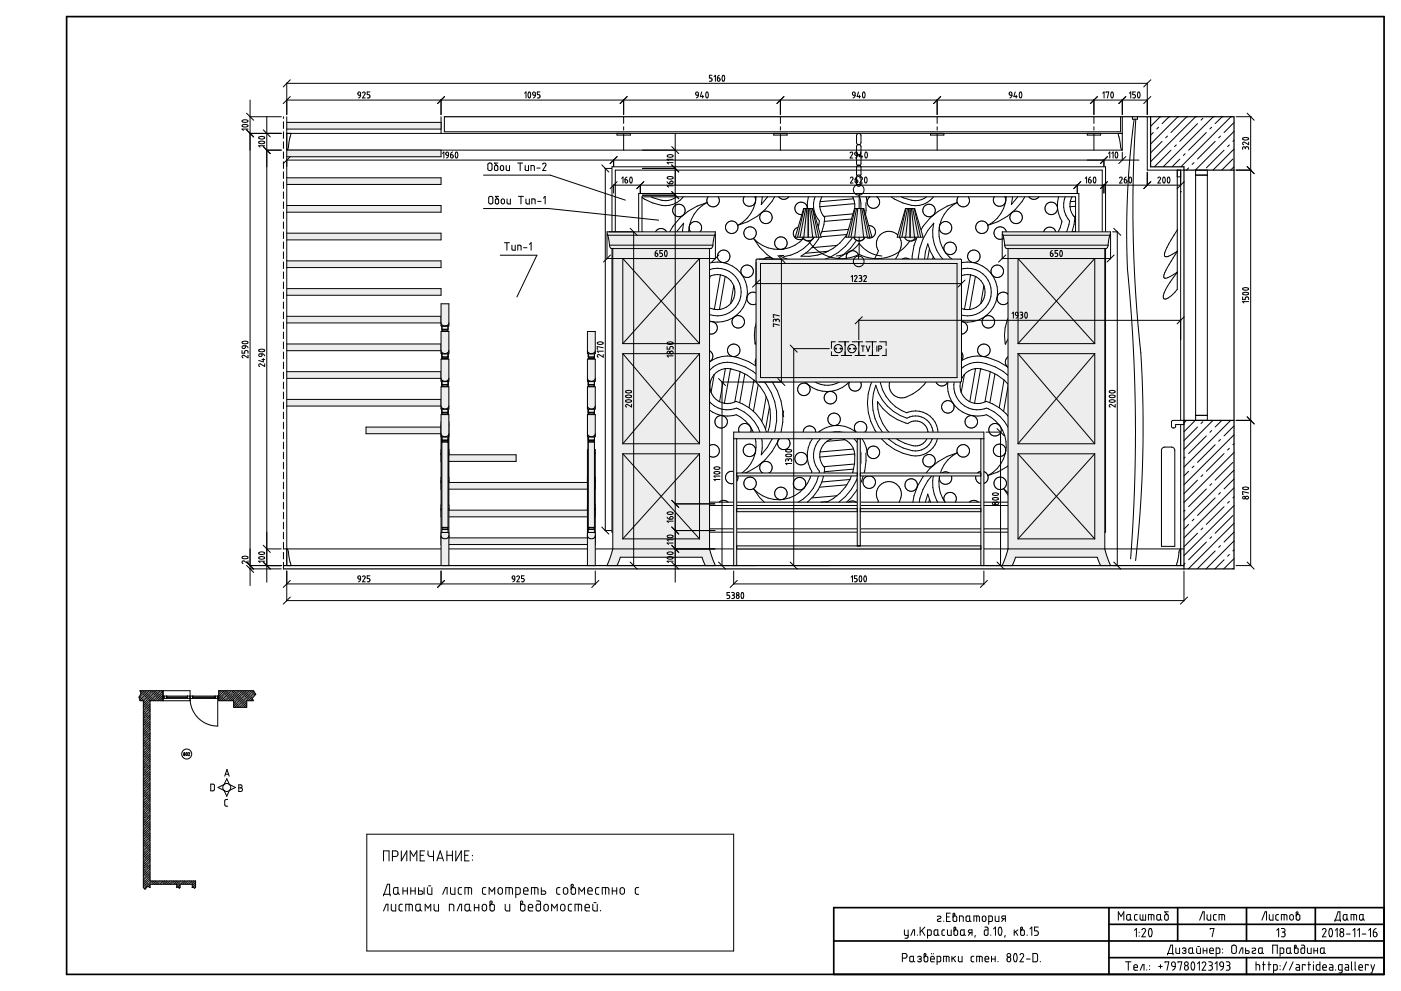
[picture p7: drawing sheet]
<svg xmlns="http://www.w3.org/2000/svg" width="420mm" height="297mm" viewBox="0 0 420 297" stroke-linecap="round" stroke-linejoin="round" font-family="sans-serif">
<g fill="none" stroke="#000" stroke-width=".3">
<path d="M86 35v134.5h1.2l-.8-4.4-.4-.6M86 40h250.6M87.2 40l-.7 4.2-.5 .8h250.6M132.3 35v5M133.3 35v4.5h202.8v-4.5M335.3 40l.8 4.2 .5 .8M336.6 35v10M345.9 39.7l-.8 .8M347.5 38.1l-.6 .6M347.9 35h.1M347.9 35l-2.8 2.9M350.6 35h.1"/>
<path d="M350.6 35l-2.1 2.1M353.3 35h.1M353.3 35l-8.2 8.2M355.9 35h.1M355.9 35l-4.7 4.7M358.6 35h.1M358.6 35l-13.5 13.5M359.1 37.1l-5.3 5.3M360.7 35.5l-.5 .5M361.8 39.7l-5.3 5.3M363.4 38.1l-.6 .6M363.9 35h.1"/>
<path d="M363.9 35l-15.1 15M366.5 35h.1M366.5 35l-2.1 2.1M369.2 35h.1M369.2 35l-15 15M370.1 39.4l-11.6 11.6M370.1 36.7l-3 3M183.5 50h148.1v109.5h-148.1zM184.5 51h146.1v107.5h-146.1zM191.5 58h132.1v93.5h-132.1zM192.5 59h130.1v91.5h-130.1zM195.3 59a7.5 7.5 0 0 0 6.9 .5l.6-.5"/>
<path d="M204.9 59a7.2 7.2 0 0 1-9.1 1.9l-3.3-1.7M212.4 59a1.87 1.87 0 0 0 .2 2.5 1.87 1.87 0 0 0 2.5 0 1.87 1.87 0 0 0 .2-2.5M223.2 59a1.87 1.87 0 0 0 1.6 2.8 1.87 1.87 0 0 0 1.6-2.8M226.7 59a10.1 10.1 0 0 1-5.5 8.5 17.8 17.8 0 0 0 11.1-8.5M228.6 59l-.3 2.3 1.9-2.3M233.6 59a1.86 1.86 0 0 0 3 0M242.5 59l-.4 1.7v1.9a1.88 1.88 0 0 1-2.8 1.5 1.88 1.88 0 0 1 0-3.2 1.88 1.88 0 0 1 2.8 1.4l.3 1.5 1.1 2.5a10 10 0 0 1-2.4 5M244.5 59a7 7 0 0 0 1.2 7.2 12.3 12.3 0 0 1-10.7 10.7M246.5 59a5.1 5.1 0 0 0-.6 3M255.7 59l.6 2M256 59.6l-10.1 .9M257.7 59a16.3 16.3 0 0 1-6.2 16.6 16.3 16.3 0 0 1-17.7 1h1.2"/>
<path d="M259.7 59l.4 1.7M260.9 59l-.7 .8-.1 .9M263 59a1.87 1.87 0 0 1-.1 3.2 1.87 1.87 0 0 1-2.8-1.5M267.3 59a13.2 13.2 0 0 0 8.5 2.6 6.6 6.6 0 0 0 4.1-2.6M270.3 59a7.5 7.5 0 0 0 6.9 .5l.7-.5M287.4 59a1.87 1.87 0 0 0 .2 2.5 1.87 1.87 0 0 0 2.5 0 1.87 1.87 0 0 0 .3-2.5M298.2 59a1.87 1.87 0 0 0 1.6 2.8 1.87 1.87 0 0 0 1.6-2.8M301.8 59a10.1 10.1 0 0 1-5.6 8.5 17.8 17.8 0 0 0 11.1-8.5M303.6 59l-.3 2.3 1.9-2.3M308.6 59a1.86 1.86 0 0 0 3 0M317.5 59l-.4 1.7v1.9a1.88 1.88 0 0 1-2.8 1.5 1.88 1.88 0 0 1 0-3.2 1.88 1.88 0 0 1 2.8 1.4l.3 1.5 1.1 2.5a10.1 10.1 0 0 1-7.2 8.1 10.1 10.1 0 0 1-10.3-3 18.3 18.3 0 0 0 9 7.9M319.5 59a7 7 0 0 0 1.3 7.2 12.3 12.3 0 0 1-10.8 10.7"/>
<path d="M321.5 59a4.9 4.9 0 0 0-.6 3M344.1 51h11M348.5 42.4l-3.4 3.4M350.1 40.8l-.5 .5M351.2 45l-5 5M352.8 43.4l-.6 .6M353.8 47.7l-2.3 2.3M354.1 51v75M355.4 46.1l-.5 .5M356.5 50.3l-.7 .7M358.1 48.7l-.6 .6M358.6 51h3.5v75h-3.5z"/>
<path d="M358.6 52.5h3.5M364.4 42.4l-5.3 5.3M366 40.8l-.5 .5M367.1 45l-5.3 5.3M368.7 43.4l-.5 .6M369.7 47.7l-3.3 3.3M370.1 50l-1 1M370.1 44.7l-6.3 6.3M370.1 42l-.4 .4M192.5 69.5a3.7 3.7 0 0 1 2.6 4.9l-.9 2.1-1.7 2.5M203.7 74.7l-1.2 6.7M204.8 76.9l-1.3 7.5"/>
<path d="M205 66.9a12 12 0 0 0 7.4 14 7.1 7.1 0 0 1 9.9 6.5 7.1 7.1 0 0 1-9.6 6.9 16.4 16.4 0 0 1-7.7-27.4zM207.3 80l-1.4 8.1M241.1 71.3a10.1 10.1 0 0 1-15.1 .1 18.3 18.3 0 0 0 9 7.9M248.4 75.3l-6.8 .6M251.1 73.6l-7.6 .6M254 70.3l-8.2 .7M254.9 68.7l-8.4 .7M256 65.6l-8.8 .8M256.3 64.1l-9.2 .8M256.3 61a14.6 14.6 0 0 1-16.1 15.8 13.9 13.9 0 0 0 7.1-11.6 5.5 5.5 0 0 1-1.4-3.2M256.3 61l-10.4 1M259.7 60.8a17.9 17.9 0 0 1-24.7 18.1"/>
<path d="M263.9 70.4a3.8 3.8 0 0 1 4.7-.5 3.8 3.8 0 0 1 1.5 4.5 13.1 13.1 0 0 1-14 9.3 15.4 15.4 0 0 0 7.3-8.6 3.7 3.7 0 0 1 .5-4.7zM278.7 74.7l-1.2 6.7M279.8 76.9l-1.3 7.5M280 66.9a12 12 0 0 0 7.5 14 7.1 7.1 0 0 1 9.8 6.5 7.1 7.1 0 0 1-9.6 6.9 16.4 16.4 0 0 1-7.7-27.4zM282.4 80l-1.5 8.1M310 76.6h-1.2a16.1 16.1 0 0 0 13.8 1.1M310 78.9a17.6 17.6 0 0 0 12.6 .4M320.9 62a5.3 5.3 0 0 0 1.4 3.2 13.8 13.8 0 0 1-7.1 11.6h2.6l2.5-.3 2.3-.8M322.6 61.8l-1.7 .2M322.6 60.3l-1.6 .2M322.6 64.8l-.5 .1M322.6 66.3l-.3 .1"/>
<path d="M322.6 69.4h-1.1M322.6 70.9l-1.8 .1M322.6 73.9l-4.1 .3M322.6 75.4l-6 .5M322.6 79.7a1.87 1.87 0 0 0-1.6 1.9 1.87 1.87 0 0 0 1.6 1.8M192.5 92.4l1.6 1.2 2.3 2.2 1.8 2.6a10 10 0 0 0-5.7-3.1M192.5 89.4a1.87 1.87 0 0 1 2.6 .2 1.87 1.87 0 0 1 0 2.6 1.87 1.87 0 0 1-2.6 .2M208.7 81l-1.5 8.3M211.5 82.6l-1.6 8.6M212.9 82.8l-1.6 9.1M216 82.4l-1.8 10.3M216 82.4a5.2 5.2 0 0 0-3.4 .6 13.9 13.9 0 0 1-9.4-9.9 14.5 14.5 0 0 0 11 19.6"/>
<path d="M216 82.4a5.3 5.3 0 0 1 4.3 6.1 5.3 5.3 0 0 1-6.1 4.2M217.5 82.8l-1.7 10M220 85.7l-.9 5.3M224 89.1a9.3 9.3 0 0 0-7.9-10.7 1.88 1.88 0 0 1-.1-3.1 1.88 1.88 0 0 1 2.9 1.1 1.88 1.88 0 0 1-2.2 2.3l-1.6-.2-2.6 .4a10.1 10.1 0 0 1-5.9-9 10.1 10.1 0 0 1 5.5-9.2 18.3 18.3 0 0 0-13.6 18.5 18.3 18.3 0 0 0 15.1 17.2M224 89.1a9 9 0 0 1-10.4 7.3M229.3 92.2a10.2 10.2 0 0 1 6.5-4.1 3.8 3.8 0 0 1 4 4.5 3.8 3.8 0 0 1-5.5 2.5 15.4 15.4 0 0 0-7.8 8.1 13 13 0 0 1 2.8-11zM243.4 95.8a18.3 18.3 0 0 1 29.8 2.6 10.1 10.1 0 0 0-10.4-2.9 10.1 10.1 0 0 0-7.1 8.1 9 9 0 0 1-5.6 13.5 9 9 0 0 1-11-9.6 18.5 18.5 0 0 1 4.3-11.7zM246.6 95.1a16.5 16.5 0 0 1 18.8-1.9 11.9 11.9 0 0 0-11.6 10.9 7.1 7.1 0 0 1-3.8 11.1 7.1 7.1 0 0 1-9.1-7.4 16.4 16.4 0 0 1 5.7-12.7zM247.3 97a14.7 14.7 0 0 1 11.7-3.9 13.9 13.9 0 0 0-7.2 11.6 5.3 5.3 0 0 1-1.7 8.5 5.3 5.3 0 0 1-7.3-4.7 14.6 14.6 0 0 1 4.5-11.5zM253.4 98.9l-8.2 .7M255.7 95.7l-7.6 .6M257.6 94l-6.8 .6"/>
<path d="M283.7 81l-1.5 8.3M286.5 82.6l-1.6 8.6M288 82.8l-1.7 9.1M291.1 82.4l-1.9 10.3M291.1 82.4a5.2 5.2 0 0 0-3.5 .6 14 14 0 0 1-9.4-9.9 14.6 14.6 0 0 0 11.1 19.6M291.1 82.4a5.3 5.3 0 0 1 4.2 6.1 5.3 5.3 0 0 1-6.1 4.2M292.5 82.8l-1.7 10M295.1 85.7l-1 5.3M299 89.1a9.3 9.3 0 0 0-7.9-10.7 1.88 1.88 0 0 1-.1-3.1 1.88 1.88 0 0 1 2.9 1.1 1.88 1.88 0 0 1-2.2 2.3l-1.5-.2-2.7 .4a10.1 10.1 0 0 1-5.9-9 10.1 10.1 0 0 1 5.5-9.2 18.3 18.3 0 0 0-13.6 18.5 18.3 18.3 0 0 0 15.1 17.2M299 89.1a9 9 0 0 1-10.4 7.3M309.8 88.3a3.8 3.8 0 0 1 5.1 3.8 3.8 3.8 0 0 1-5.6 3 15.4 15.4 0 0 0-7.8 8.1 13 13 0 0 1 8.3-14.9M322.6 92.2a17.8 17.8 0 0 0-7.9 19.3 8.9 8.9 0 0 0 7.9 5.8"/>
<path d="M322.6 94.4a15.7 15.7 0 0 0-6.1 16.8 7.1 7.1 0 0 0 6.1 4.3M322.6 99.4l-2.4 .2M322.6 96.8a14.5 14.5 0 0 0-4.7 12M192.5 117.9a3.7 3.7 0 0 0 4.2 1.1M192.5 113.1a3.8 3.8 0 0 1 4.7-.9 15.4 15.4 0 0 0 7.8-8.1 13 13 0 0 1-8.3 14.9M213 110.8a7.3 7.3 0 0 1 7.8-1.8 16.4 16.4 0 0 1 7.5 27.3 12 12 0 0 0-7.4-14 7.1 7.1 0 0 1-8.6-2.5 7.1 7.1 0 0 1 .7-9zM214.1 112.3a5.3 5.3 0 0 1 5-1.8l-1.9 10.4a5.3 5.3 0 0 1-3.1-8.6zM214.2 112.3l-.9 5.3M217.6 110.5l-1.8 9.9M219.1 110.6a14.5 14.5 0 0 1 11 19.6 13.8 13.8 0 0 0-9.4-9.9 5.2 5.2 0 0 1-3.5 .6M219.7 106.8a9.1 9.1 0 0 0-10.5 7.7 9.1 9.1 0 0 0 8 10.3 1.87 1.87 0 0 1 .2 3.1 1.87 1.87 0 0 1-2.9-1 1.87 1.87 0 0 1 2.1-2.3M219.7 106.8l1.8 .5 3 1.1 2.7 1.6"/>
<path d="M222 111.4l-1.6 9.1M223.4 112l-1.6 8.7M226.1 113.9l-1.5 8.3M227.2 110a18.3 18.3 0 0 1 7.3 18.2 18.3 18.3 0 0 1-13.3 14.4 10.1 10.1 0 0 0 5.5-9.3 10.1 10.1 0 0 0-5.9-9l-2.5 .4-1.6-.1M227.4 115.2l-1.4 8.1M229.8 118.9l-1.3 7.4M251.2 112.6l-5.4 .5M251.9 103.5l-8.7 .8M252.1 105l-9.2 .8M252.7 100.4l-8.4 .8M253.2 109.4l-10 .9M253.3 107.9l-10.5 .9"/>
<path d="M253.8 104.1h.1M262.6 115.5a14 14 0 0 0 9.4 9.8 5.3 5.3 0 0 1 7.8 3.9 5.3 5.3 0 0 1-6.5 5.8 14.6 14.6 0 0 1-10.7-19.5zM263.8 110.5a12.4 12.4 0 0 0 8.1 13.2 6.8 6.8 0 0 1 9.4 5.4 6.8 6.8 0 0 1-7.9 7.5 16.1 16.1 0 0 1-9.6-26.1zM267.9 112.7l.6-.4a3.7 3.7 0 0 1 3.7-.1 15.4 15.4 0 0 0 7.8-8.1 12.8 12.8 0 0 1-9.5 15.2 3.8 3.8 0 0 1-3.6-2.4 3.8 3.8 0 0 1 1-4.2zM288 110.8a7.3 7.3 0 0 1 7.8-1.8 16.4 16.4 0 0 1 7.5 27.3 12 12 0 0 0-7.4-14 7.1 7.1 0 0 1-8.6-2.5 7.1 7.1 0 0 1 .7-9zM289.2 112.3l-.9 5.3M289.8 111.7a5.3 5.3 0 0 1 4.3-1.2l-1.8 10.4a5.3 5.3 0 0 1-4.2-3.8 5.3 5.3 0 0 1 1.7-5.4zM292.6 110.5l-1.8 9.9M294.1 110.6a14.6 14.6 0 0 1 11 19.6 13.9 13.9 0 0 0-9.3-9.9 5.3 5.3 0 0 1-3.5 .6M294.7 106.8a9.1 9.1 0 0 0-10.5 7.7 9.1 9.1 0 0 0 8 10.3 1.87 1.87 0 0 1 .3 3.1 1.87 1.87 0 0 1-3-1 1.87 1.87 0 0 1 2.1-2.3M294.7 106.8l1.8 .5 3 1.1 2.7 1.6M297 111.4l-1.6 9.1"/>
<path d="M298.4 112l-1.5 8.7M301.1 113.9l-1.4 8.3M302.2 110a18.3 18.3 0 0 1 7.4 18.2 18.3 18.3 0 0 1-13.4 14.4M302.4 115.2l-1.4 8.1M304.8 118.9l-1.3 7.4M317.9 108.8a5.2 5.2 0 0 0 4.7 4.8M322.6 112.9l-1.8 .2M322.6 109.9l-4.4 .4M322.6 118.1a1.85 1.85 0 0 0 0 2.2M322.6 108.4l-4.7 .4M322.6 105.4l-4.7 .4M322.6 103.9l-4.4 .4"/>
<path d="M322.6 100.9l-3.3 .3M192.5 123l2.5 1.6 2 .7a5.2 5.2 0 0 1 7.8 3.9 5.2 5.2 0 0 1-6.5 5.8l-2.4-.7-3.4-1.9M192.5 124.8l1.5 .9 3.2 1.3a3.8 3.8 0 0 1 6.1 2.2 3.8 3.8 0 0 1-4.8 4.3l-2.2-.6-2-1-1.8-1.4M192.5 121l1.1 .9 3.3 1.8a6.8 6.8 0 0 1 9.4 5.4 6.8 6.8 0 0 1-7.9 7.5l-2.6-.7-3.3-1.7M230.8 121.9l-1.2 6.7M235 123.1l-.2 1 .2 .8M235 131h.1M245.9 137a5.5 5.5 0 0 0 1.4 3.2 13.8 13.8 0 0 1-5.2 10.3M253.4 131.8l-5.4 .5M256 134.6l-10.1 .9M256.3 139.1l-9.2 .8M256.3 136.1a14.4 14.4 0 0 1-8.4 14.4"/>
<path d="M256.3 136.1l-10.4 .9M256.3 136.1a5.3 5.3 0 0 0-5.7-4.8 5.3 5.3 0 0 0-4.7 5.7M259.7 135.8a17.5 17.5 0 0 1-5.8 14.7M260.1 135.7a9.2 9.2 0 0 0-10.4-8.2 1.87 1.87 0 0 1-1.1-2.9 1.87 1.87 0 0 1 3.1 .2 1.87 1.87 0 0 1-1.4 2.8 9.2 9.2 0 0 0-8.2 10.4 1.88 1.88 0 0 1-3 .9 1.88 1.88 0 0 1 .3-3.1 1.88 1.88 0 0 1 2.7 1.5l.3 1.6 1.1 2.4a10.1 10.1 0 0 1-7.2 8.1 10.1 10.1 0 0 1-10.3-2.9l1.8 2.6 1.4 1.4M263.1 120.4a15.4 15.4 0 0 0 9.1 6.6 3.8 3.8 0 0 1 6.1 2.2 3.8 3.8 0 0 1-4.7 4.3 13.1 13.1 0 0 1-10.5-13.1zM291.7 124.6l1.6 .1 2.5-.4a10.1 10.1 0 0 1 6 9 10.1 10.1 0 0 1-5.6 9.3M305.8 121.9l-1.2 6.7M310 123.1l-.2 1 .2 .8M320.9 137a5.3 5.3 0 0 0 1.4 3.2 13.7 13.7 0 0 1-5.2 10.3M322.6 128.3a9.2 9.2 0 0 0-5.5 9.7 1.88 1.88 0 0 1-3 .9 1.88 1.88 0 0 1 .3-3.1 1.88 1.88 0 0 1 2.7 1.5l.3 1.6 1.1 2.4a10.1 10.1 0 0 1-7.2 8.1 10.1 10.1 0 0 1-10.3-2.9l1.8 2.6 1.4 1.4M322.6 136.8l-1.7 .2M322.6 135.3l-1.6 .2"/>
<path d="M322.6 139.8l-.5 .1M322.6 132.7l-.2 .1a5.2 5.2 0 0 0-1.5 4.2M322.6 130.4a7.1 7.1 0 0 0-1.8 10.8 12.3 12.3 0 0 1-6.4 9.3M348.5 134.4l.7-.4h2.2l.6 .2 .3 .7v28.9h-4v-28.9zM351.4 126.2l.4-.2h3.3v1.3h-2.5l-.2 .8-.7 .1-.4-.4zM354.1 127.3v42.2h-1.3l.8-4.3 .5-.7M355.4 137l-.3 .4M355.8 126l-.7 .7M358.1 139.7l-.6 .5M358.5 126l-3.4 3.4M358.6 124.5h3.5M359.1 128l-4 4.1"/>
<path d="M360.7 126.4l-.5 .5M361.8 130.7l-5.3 5.3M363.4 129.1l-.6 .5M363.8 126l-8.7 8.7M364.4 133.3l-5.3 5.3M366 131.7l-.5 .5M366.4 126l-2 2M367.1 136l-5.3 5.3M368.7 134.4l-.5 .5M369.1 126l-14 14M369.7 138.6l-5.3 5.3M370.1 135.6l-15 15"/>
<path d="M370.1 130.3l-15 15M370.1 133l-.4 .3M370.1 127.7l-3 3M192.5 144.5a3.9 3.9 0 0 1 2.1 6M198.8 150.5a18.1 18.1 0 0 1 13.3-14.8 10.1 10.1 0 0 0-3.7 14.8 1.86 1.86 0 0 1 1.5-2.9 1.86 1.86 0 0 1 1.6 2.9M200.7 150.5a15.5 15.5 0 0 1 4.3-8.6 11.7 11.7 0 0 0 1.2 8.6M202.5 150.5l.7-2.4 .9 2.4M203.7 149.7l-.1 .8M215.7 150.5a1.84 1.84 0 0 1 2.7 0M239.4 150.5a12.3 12.3 0 0 0 6.3-9.3 7.1 7.1 0 0 1 2.6-11.2 7.1 7.1 0 0 1 9.9 5.9 16.4 16.4 0 0 1-6.6 14.6M248.4 150.3l-2.2 .2M251.1 148.6l-7.6 .6"/>
<path d="M254 145.3l-8.2 .7M254.6 150.5a1.84 1.84 0 0 1 2.2 0M254.9 143.7l-8.4 .8M256 140.6l-8.8 .8M263.3 150.5l.1-.3a3.8 3.8 0 0 1 2.8-5.8 3.8 3.8 0 0 1 3.9 5l-.4 1.1M273.8 150.5a18.1 18.1 0 0 1 13.3-14.8 10 10 0 0 0-3.7 14.8 1.86 1.86 0 0 1 1.5-2.9 1.86 1.86 0 0 1 1.6 2.9M275.7 150.5a15.9 15.9 0 0 1 4.3-8.6 11.7 11.7 0 0 0 1.2 8.6M277.5 150.5l.7-2.4 .9 2.4M278.7 149.7l-.1 .8M290.7 150.5a1.84 1.84 0 0 1 2.7 0M322.6 141.4h-.3M322.6 144.4l-1.1 .1"/>
<path d="M322.6 145.9l-1.8 .1M322.6 148.9l-4.1 .3M322.6 150.4l-1.4 .1M355.4 152.9l-.3 .4M356.5 157.2l-1.4 1.4M356.5 141.3l-1.4 1.4M358.1 155.6l-.6 .5M359.1 159.8l-4 4.1M359.1 143.9l-4 4.1M360.7 158.2l-.5 .6M360.7 142.3l-.5 .6M361.8 146.6l-5.3 5.3"/>
<path d="M363.4 145l-.6 .5M364.4 149.2l-5.3 5.3M366 147.6l-.5 .6M367.1 151.9l-5.3 5.3M368.7 150.3l-.5 .5M369.7 154.5l-5.3 5.3M370.1 156.8l-13.7 13.7M370.1 151.5l-15 15M370.1 146.2l-15 15M370.1 140.9l-15 15M370.1 159.5l-3 3M370.1 148.9l-.4 .3"/>
<path d="M370.1 143.6l-3 3M85 164.5h270.1M355.4 168.8l-.3 .4M361.8 162.5l-5.3 5.3M363.4 160.9l-.6 .5M364.4 165.1l-5.3 5.3M366 163.5l-.5 .6M367.1 167.8l-2.8 2.7M368.7 166.2l-.5 .5M369.7 170.4v.1M370.1 167.4l-3.1 3.1M370.1 162.1l-8.4 8.4"/>
<path d="M370.1 164.8l-.4 .3"/>
<circle cx="196.6" cy="79.2" r="1.87"/>
<circle cx="198.3" cy="70.4" r="1.88"/>
<circle cx="203.6" cy="63.1" r="1.87"/>
<circle cx="208.5" cy="68.3" r="1.88"/>
<circle cx="209.9" cy="74.4" r="1.87"/>
<circle cx="219.4" cy="68.1" r="1.88"/>
<circle cx="224.9" cy="69.9" r="1.88"/>
<circle cx="229.7" cy="65.1" r="1.87"/>
<circle cx="230.5" cy="79" r="1.88"/>
<circle cx="234.2" cy="72.9" r="1.87"/>
<circle cx="239.8" cy="69.9" r="1.88"/>
<circle cx="255.6" cy="77" r="1.87"/>
<circle cx="260.7" cy="69.5" r="1.88"/>
<circle cx="271.6" cy="79.2" r="1.87"/>
<circle cx="273.3" cy="70.4" r="1.87"/>
<circle cx="278.6" cy="63.1" r="1.87"/>
<circle cx="283.6" cy="68.3" r="1.88"/>
<circle cx="284.9" cy="74.5" r="1.87"/>
<circle cx="294.5" cy="68.1" r="1.87"/>
<circle cx="300" cy="69.9" r="1.88"/>
<circle cx="304.7" cy="65.1" r="1.88"/>
<circle cx="305.5" cy="79" r="1.87"/>
<circle cx="309.2" cy="72.9" r="1.88"/>
<circle cx="314.8" cy="70" r="1.87"/>
<circle cx="199" cy="87.9" r="1.88"/>
<circle cx="204.9" cy="94.7" r="1.87"/>
<circle cx="213.3" cy="98.3" r="1.87"/>
<circle cx="221.4" cy="96.5" r="1.87"/>
<circle cx="224.1" cy="81.3" r="1.87"/>
<circle cx="225.9" cy="89.4" r="1.89"/>
<circle cx="238.9" cy="82.3" r="1.88"/>
<circle cx="243.5" cy="92.9" r="1.87"/>
<circle cx="247.9" cy="81.6" r="1.87"/>
<circle cx="251.3" cy="88.3" r="1.88"/>
<circle cx="259.4" cy="99.9" r="1.88"/>
<circle cx="260.3" cy="87.6" r="1.87"/>
<circle cx="265" cy="97" r="1.88"/>
<circle cx="268.7" cy="90.9" r="1.88"/>
<circle cx="274" cy="87.9" r="1.87"/>
<circle cx="280" cy="94.7" r="1.88"/>
<circle cx="288.3" cy="98.3" r="1.88"/>
<circle cx="296.4" cy="96.5" r="1.88"/>
<circle cx="299.1" cy="81.3" r="1.87"/>
<circle cx="300.9" cy="89.4" r="1.88"/>
<circle cx="313.9" cy="82.3" r="1.87"/>
<circle cx="318.5" cy="92.9" r="1.88"/>
<circle cx="199.2" cy="100" r="1.87"/>
<circle cx="207.4" cy="113.8" r="1.88"/>
<circle cx="211.9" cy="106.8" r="1.88"/>
<circle cx="220" cy="105" r="1.88"/>
<circle cx="228.4" cy="108.5" r="1.87"/>
<circle cx="237.2" cy="109.3" r="1.88"/>
<circle cx="238.5" cy="100.4" r="1.88"/>
<circle cx="241.1" cy="116.7" r="1.88"/>
<circle cx="249" cy="119.2" r="1.87"/>
<circle cx="256.4" cy="115.4" r="1.88"/>
<circle cx="258.9" cy="107.4" r="1.87"/>
<circle cx="274.2" cy="100" r="1.88"/>
<circle cx="282.4" cy="113.8" r="1.88"/>
<circle cx="286.9" cy="106.8" r="1.88"/>
<circle cx="295.1" cy="105" r="1.88"/>
<circle cx="303.4" cy="108.5" r="1.87"/>
<circle cx="312.3" cy="109.3" r="1.87"/>
<circle cx="313.5" cy="100.4" r="1.87"/>
<circle cx="316.1" cy="116.7" r="1.88"/>
<circle cx="203.6" cy="138.1" r="1.87"/>
<circle cx="209.2" cy="122" r="1.87"/>
<circle cx="213.9" cy="135.1" r="1.87"/>
<circle cx="223.4" cy="128.8" r="1.87"/>
<circle cx="224.8" cy="135" r="1.88"/>
<circle cx="235" cy="132.9" r="1.87"/>
<circle cx="242.8" cy="129.5" r="1.87"/>
<circle cx="258.1" cy="128.2" r="1.87"/>
<circle cx="261.9" cy="135.6" r="1.87"/>
<circle cx="278.6" cy="138.1" r="1.87"/>
<circle cx="284.3" cy="121.9" r="1.88"/>
<circle cx="288.9" cy="135.1" r="1.87"/>
<circle cx="298.4" cy="128.8" r="1.87"/>
<circle cx="299.8" cy="135" r="1.87"/>
<circle cx="310.1" cy="132.9" r="1.87"/>
<circle cx="317.8" cy="129.5" r="1.87"/>
<circle cx="198.3" cy="145.4" r="1.87"/>
<circle cx="208.5" cy="143.3" r="1.88"/>
<circle cx="219.4" cy="143.1" r="1.88"/>
<circle cx="224.9" cy="144.9" r="1.87"/>
<circle cx="229.7" cy="140.2" r="1.87"/>
<circle cx="234.2" cy="147.9" r="1.88"/>
<circle cx="239.8" cy="145" r="1.88"/>
<circle cx="260.7" cy="144.5" r="1.87"/>
<circle cx="273.3" cy="145.4" r="1.87"/>
<circle cx="283.6" cy="143.3" r="1.87"/>
<circle cx="294.5" cy="143.1" r="1.87"/>
<circle cx="300" cy="144.9" r="1.88"/>
<circle cx="304.7" cy="140.2" r="1.87"/>
<circle cx="309.2" cy="147.9" r="1.88"/>
<circle cx="314.8" cy="145" r="1.87"/>
</g>
<path d="M133.3 35h236.8v135.5h-15v-44.5h15M345.1 35v15h10v1h15M85 169.5h270.1" fill="none" stroke="#000" stroke-width=".36"/>
<path d="M300.6 69.5h32.5l-.8 4.4-.5 .6h-.5v90.1l1.8 4.9h-3l-1-2.5h-24.6l-.9 2.5h-3l1.7-4.9v-90.1h-.5l-.4-.5z" fill-rule="evenodd" fill="#ededed"/>
<g fill="none" stroke="#000" stroke-width=".3">
<path d="M300.8 70.5l-.2-1h32.5l-.3 1M300.8 70.5l.5 3M300.8 70.5h32M301.3 73.5l.5 1h30l.5-1M301.3 73.5h31M302.3 74.5v90M305.3 77.5h23M305.3 77.5v25.5M305.3 77.5l23 25.5M328.3 77.5v25.5M328.3 77.5l-23 25.5M331.3 74.5v90"/>
<path d="M332.8 70.5l-.5 3M305.3 106h23M305.3 106v27M305.3 103h23M305.3 106l23 27M328.3 106v27M328.3 106l-23 27M305.3 133h23M305.3 136h23M305.3 136v25.5M305.3 136l23 25.5M328.3 136v25.5"/>
<path d="M328.3 136l-23 25.5M302.3 164.5l-1.7 5h3l.9-2.5h24.6l1 2.5h3l-1.8-5M302.3 164.5h29M305.3 161.5h23"/>
</g>
<path d="M182 69.5h32.5l-.8 4.4-.4 .6h-.5v90l1.7 5h-3l-1-2.5h-24.5l-1 2.5h-3l1.8-4.9v-90.1h-.5l-.4-.5z" fill-rule="evenodd" fill="#ededed"/>
<g fill="none" stroke="#000" stroke-width=".3">
<path d="M182.3 70.5l-.3-1h32.5l-.2 1M182.3 70.5l.5 3M182.3 70.5h32M182.8 73.5l.5 1h30l.5-1M182.8 73.5h31M183.8 74.5v90M186.8 77.5h23M186.8 77.5v25.5M186.8 77.5l23 25.5M209.8 77.5v25.5M209.8 77.5l-23 25.5M212.8 74.5v90"/>
<path d="M214.3 70.5l-.5 3M186.8 106h23M186.8 106v27M186.8 103h23M186.8 106l23 27M209.8 106v27M209.8 106l-23 27M186.8 133h23M186.8 136h23M186.8 136v25.5M186.8 136l23 25.5M209.8 136v25.5"/>
<path d="M209.8 136l-23 25.5M183.8 164.5l-1.8 5h3l1-2.5h24.5l1 2.5h3l-1.7-5M183.8 164.5h29M186.8 161.5h23"/>
</g>
<g fill="#ededed">
<path d="M294.2 131.5h.9v38h-.9z" fill-rule="evenodd"/>
<path d="M220 129.5h75.1v2h-75.1z" fill-rule="evenodd"/>
<path d="M220 131.5h.9v38h-.9z" fill-rule="evenodd"/>
<path d="M257.1 131.5h.9v32.1h-.9z" fill-rule="evenodd"/>
<path d="M258 141.8h36.2v.9h-36.2z" fill-rule="evenodd"/>
<path d="M258 152.5h36.2v.9h-36.2z" fill-rule="evenodd"/>
<path d="M220.9 141.8h36.2v.9h-36.2z" fill-rule="evenodd"/>
<path d="M220.9 152.5h36.2v.9h-36.2z" fill-rule="evenodd"/>
<path d="M220.9 163.6h73.3v.9h-73.3z" fill-rule="evenodd"/>
</g>
<g fill="none" stroke="#000" stroke-width=".3">
<path d="M220 131.5h75.1M220.9 131.5v38h-.9v-40h75.1v40h-.9v-38M257.1 131.5v32.1M258 131.5v32.1M220.9 141.8h36.2M220.9 142.7h36.2M220.9 152.5h36.2M220.9 153.4h36.2M258 141.8h36.2M258 142.7h36.2M258 152.5h36.2M258 153.4h36.2"/>
<path d="M220.9 163.6h73.3M220.9 164.5h73.3"/>
</g>
<path d="M226.8 77.7h61.4l.1 36.6-.3 .2-61.1-.1z" fill-rule="evenodd" fill="#ededed"/>
<g fill="none" stroke="#000" stroke-width=".3">
<path d="M226.8 77.8l61.4-.1 .1 36.7-61.4 .1-.2-.3zM228.1 79h58.9v34.2h-58.9zM249.3 105.4v1.2h2M250.5 102.4h-1.2v2M251.5 102.4h3.1M252.3 106.6h3.1M253.4 102.4v2M253.4 104.6v2M255.6 102.4h3.1M256.4 106.6h3.1M257.6 102.4v2M257.6 104.6v2"/>
<path d="M258.3 103.7h.9M258.8 103.7v1.6M259.7 102.4h3.1M259.8 103.7l.5 1.6 .6-1.6M260.5 106.6h3.1M261.6 102.4v2M261.6 104.6v2M263 103.7v1.6M263.5 104.6l.8-.1v-.7l-.8-.1v1.6M263.8 102.4h1.9v1.2M265.7 104.6v2h-1.1"/>
</g>
<g fill="none" stroke="#000" stroke-width=".3" stroke-dasharray=".3 .2">
<circle cx="250.7" cy="104.5" r=".16"/>
<circle cx="251.4" cy="104.5" r="1.23"/>
<circle cx="252.1" cy="104.5" r=".16"/>
<circle cx="254.8" cy="104.5" r=".16"/>
<circle cx="255.5" cy="104.5" r="1.23"/>
<circle cx="256.2" cy="104.5" r=".16"/>
</g>
<g fill="#ededed">
<path d="M132.3 161.2h46.2v2h-46.2z" fill-rule="evenodd"/>
<path d="M132.3 152.9h46.2v2h-46.2z" fill-rule="evenodd"/>
<path d="M132.3 144.6h46.2v2h-46.2z" fill-rule="evenodd"/>
<path d="M132.3 136.3h22.5v2h-22.5z" fill-rule="evenodd"/>
<path d="M109.8 128h22.5v2h-22.5z" fill-rule="evenodd"/>
<path d="M86 119.7h46.3v2h-46.3z" fill-rule="evenodd"/>
<path d="M86 111.4h46.3v2h-46.3z" fill-rule="evenodd"/>
<path d="M86 103.1h46.3v2h-46.3z" fill-rule="evenodd"/>
<path d="M86 94.8h46.3v2h-46.3z" fill-rule="evenodd"/>
<path d="M86 86.5h46.3v2h-46.3z" fill-rule="evenodd"/>
<path d="M86 78.2h46.3v2h-46.3z" fill-rule="evenodd"/>
<path d="M86 69.9h46.3v2h-46.3z" fill-rule="evenodd"/>
<path d="M86 61.6h46.3v2h-46.3z" fill-rule="evenodd"/>
<path d="M86 53.3h46.3v2h-46.3z" fill-rule="evenodd"/>
<path d="M86 45h46.3v2h-46.3z" fill-rule="evenodd"/>
<path d="M86 36.7h46.3v2h-46.3z" fill-rule="evenodd"/>
</g>
<g fill="none" stroke="#000" stroke-width=".3">
<path d="M86 36.7h46.3v2h-46.3zM86 45h46.3v2h-46.3zM86 53.3h46.3v2h-46.3zM86 61.6h46.3v2h-46.3zM86 69.9h46.3v2h-46.3zM86 78.2h46.3v2h-46.3zM86 86.5h46.3v2h-46.3zM86 94.8h46.3v2h-46.3zM86 103.1h46.3v2h-46.3zM86 111.4h46.3v2h-46.3zM86 119.7h46.3v2h-46.3zM109.8 128h22.5v2h-22.5z"/>
<path d="M132.3 136.3h22.5v2h-22.5zM132.3 144.6h46.2v2h-46.2zM132.3 152.9h46.2v2h-46.2zM132.3 161.2h46.2v2h-46.2z"/>
</g>
<path d="M176.2 99.4h2.3v6.6l-.2 .1v.9l-.2 .1 .2 .2-.2 .2 .2 .1v25.6l-.2 .1 .2 .2-.2 .2 .2 .1v.9l.2 .1v9.8h-2.3v-9.8l.2-.1v-.9l.2-.1-.2-.1 .2-.3-.2-.1v-25.6l.2-.1-.2-.1 .2-.3-.2-.1v-.9l-.2-.1z" fill-rule="evenodd" fill="#ededed"/>
<g fill="none" stroke="#000" stroke-width=".3">
<path d="M176.2 105.1l.3 .6 .7 .3 .9-.2 .4-.7M176.4 106.1v.9M176.4 107.6v25.6M176.4 107.6h1.9M176.4 107h1.9M176.4 106.1h1.9M176.4 107l.2 .1M176.4 106.1l-.2-.1v-6.6h2.3v6.6l-.2 .1M176.6 107.1l-.2 .1 .2 .3M176.6 107.5h1.5M176.6 107.1h1.5M176.6 107.5l-.2 .1"/>
<path d="M178.1 107.1l.2 .1-.2 .3M178.1 107.5l.2 .1M178.3 106.1v.9M178.3 107.6v25.6M178.3 107l-.2 .1M176.2 135.7l.3 .6 .7 .3 1-.3 .3-.6M176.4 133.8h1.9M176.4 133.2h1.9M176.4 133.8v.9M176.4 134.7h1.9M176.4 134.7l-.2 .1v9.8h2.3v-9.8l-.2-.1M176.4 133.2l.2 .1"/>
<path d="M176.6 133.3l-.2 .1 .2 .3M176.6 133.3h1.5M176.6 133.7h1.5M176.6 133.7l-.2 .1M178.1 133.3l.2 .1-.2 .3M178.1 133.7l.2 .1M178.3 133.8v.9M178.3 133.2l-.2 .1"/>
</g>
<path d="M176.2 107.7h2.3v6.6l-.2 .1v.9l-.2 .1 .2 .2-.2 .2 .2 .1v25.6l-.2 .1 .2 .2-.2 .2 .2 .1v.9l.2 .1v9.8h-2.3v-9.8l.2-.1v-.9l.2-.1-.2-.1 .2-.3-.2-.1v-25.6l.2-.1-.2-.1 .2-.3-.2-.1v-.9l-.2-.1z" fill-rule="evenodd" fill="#ededed"/>
<g fill="none" stroke="#000" stroke-width=".3">
<path d="M176.2 113.4l.2 .6 .7 .3 .9-.2 .5-.7M176.4 114.4v.9M176.4 115.9v25.6M176.4 115.9h1.9M176.4 115.3h1.9M176.4 114.4h1.9M176.4 115.3l.2 .1M176.4 114.4l-.2-.1v-6.6h2.3v6.6l-.2 .1M176.6 115.4l-.2 .1 .2 .3M176.6 115.8h1.5M176.6 115.4h1.5M176.6 115.8l-.2 .1"/>
<path d="M178.1 115.4l.2 .1-.2 .3M178.1 115.8l.2 .1M178.3 114.4v.9M178.3 115.9v25.6M178.3 115.3l-.2 .1M176.2 144l.3 .6 .7 .3 .9-.2 .4-.7M176.4 142.1h1.9M176.4 141.5h1.9M176.4 142.1v.9M176.4 143h1.9M176.4 143l-.2 .1v9.8h2.3v-9.8l-.2-.1M176.4 141.5l.2 .1"/>
<path d="M176.6 141.6l-.2 .1 .2 .3M176.6 141.6h1.5M176.6 142h1.5M176.6 142l-.2 .1M178.1 141.6l.2 .1-.2 .3M178.1 142l.2 .1M178.3 142.1v.9M178.3 141.5l-.2 .1"/>
</g>
<path d="M176.2 116h2.3v6.6l-.2 .1v.9l-.2 .1 .2 .2-.2 .2 .2 .1v25.6l-.2 .1 .2 .2-.2 .2 .2 .1v.9l.2 .1v9.8h-2.3v-9.8l.2-.1v-.9l.2-.1-.2-.1 .2-.3-.2-.1v-25.6l.2-.1-.2-.1 .2-.3-.2-.1v-.9l-.2-.1z" fill-rule="evenodd" fill="#ededed"/>
<g fill="none" stroke="#000" stroke-width=".3">
<path d="M176.2 121.7l.2 .6 .7 .3 1-.2 .4-.7M176.4 122.7v.9M176.4 124.2v25.6M176.4 124.2h1.9M176.4 123.6h1.9M176.4 122.7h1.9M176.4 123.6l.2 .1M176.4 122.7l-.2-.1v-6.6h2.3v6.6l-.2 .1M176.6 123.7l-.2 .1 .2 .3M176.6 124.1h1.5M176.6 123.7h1.5M176.6 124.1l-.2 .1"/>
<path d="M178.1 123.7l.2 .1-.2 .3M178.1 124.1l.2 .1M178.3 122.7v.9M178.3 124.2v25.6M178.3 123.6l-.2 .1M176.2 152.3l.2 .6 .7 .3 .9-.2 .5-.7M176.4 150.4h1.9M176.4 149.8h1.9M176.4 150.4v.9M176.4 151.3h1.9M176.4 151.3l-.2 .1v9.8h2.3v-9.8l-.2-.1M176.4 149.8l.2 .1"/>
<path d="M176.6 149.9l-.2 .1 .2 .3M176.6 149.9h1.5M176.6 150.3h1.5M176.6 150.3l-.2 .1M178.1 149.9l.2 .2-.2 .2M178.1 150.3l.2 .1M178.3 150.4v.9M178.3 149.8l-.2 .1"/>
</g>
<path d="M176.2 124.3h2.3v6.6l-.2 .1v.9l-.2 .1 .2 .2-.2 .2 .2 .1v25.6l-.2 .1 .2 .3-.2 .1 .2 .1v.9l.2 .1v9.8h-2.3v-9.8l.2-.1v-.9l.2-.1-.2-.1 .2-.3-.2-.1v-25.6l.2-.1-.2-.1 .2-.3-.2-.1v-.9l-.2-.1z" fill-rule="evenodd" fill="#ededed"/>
<g fill="none" stroke="#000" stroke-width=".3">
<path d="M176.2 130l.3 .6 .7 .3 1-.3 .3-.6M176.4 131v.9M176.4 132.5v25.6M176.4 132.5h1.9M176.4 131.9h1.9M176.4 131h1.9M176.4 131.9l.2 .1M176.4 131l-.2-.1v-6.6h2.3v6.6l-.2 .1M176.6 132l-.2 .1 .2 .3M176.6 132.4h1.5M176.6 132h1.5M176.6 132.4l-.2 .1"/>
<path d="M178.1 132l.2 .1-.2 .3M178.1 132.4l.2 .1M178.3 131v.9M178.3 132.5v25.6M178.3 131.9l-.2 .1M176.4 158.7h1.9M176.4 158.1h1.9M176.4 158.7v.9M176.4 159.6h1.9M176.4 159.6l-.2 .1v9.8h2.3v-9.8l-.2-.1M176.4 158.1l.2 .1M176.6 158.2l-.2 .1 .2 .3"/>
<path d="M176.6 158.2h1.5M176.6 158.6h1.5M176.6 158.6l-.2 .1M178.1 158.2l.2 .1-.2 .3M178.1 158.6l.2 .1M178.3 158.7v.9M178.3 158.1l-.2 .1M176.2 160.6l.2 .6 .7 .3 1-.2 .4-.7"/>
</g>
<path d="M132.3 91.1h2.3v6.6l-.2 .1v.9l-.2 .1 .2 .2-.2 .2 .2 .1v25.6l-.2 .1 .2 .2-.2 .2 .2 .1v.9l.2 .1v9.8h-2.3v-9.8l.2-.1v-.9l.2-.1-.2-.2 .2-.2-.2-.1v-25.6l.2-.1-.2-.3 .2-.1-.2-.1v-.9l-.2-.1z" fill-rule="evenodd" fill="#ededed"/>
<g fill="none" stroke="#000" stroke-width=".3">
<path d="M132.3 96.8l.3 .6 .7 .3 1-.3 .3-.6M132.5 97.8v.9M132.5 99.3v25.6M132.5 99.3h1.9M132.5 98.7h1.9M132.5 97.8h1.9M132.5 97.8l-.2-.1v-6.6h2.3v6.6l-.2 .1M132.5 98.7l.2 .1M132.7 98.8l-.2 .2 .2 .2M132.7 99.2h1.5M132.7 98.8h1.5M132.7 99.2l-.2 .1"/>
<path d="M134.2 98.8l.2 .2-.2 .2M134.2 99.2l.2 .1M134.4 97.8v.9M134.4 99.3v25.6M134.4 98.7l-.2 .1M132.3 127.4l.3 .6 .7 .3 .9-.2 .4-.7M132.5 125.5h1.9M132.5 124.9h1.9M132.5 125.5v.9M132.5 126.4h1.9M132.5 126.4l-.2 .1v9.8h2.3v-9.8l-.2-.1M132.5 124.9l.2 .1"/>
<path d="M132.7 125l-.2 .2 .2 .2M132.7 125h1.5M132.7 125.4h1.5M132.7 125.4l-.2 .1M134.2 125l.2 .2-.2 .2M134.2 125.4l.2 .1M134.4 125.5v.9M134.4 124.9l-.2 .1"/>
</g>
<path d="M132.3 99.4h2.3v6.6l-.2 .1v.9l-.2 .1 .2 .2-.2 .2 .2 .1v25.6l-.2 .1 .2 .2-.2 .2 .2 .1v.9l.2 .1v9.8h-2.3v-9.8l.2-.1v-.9l.2-.1-.2-.2 .2-.2-.2-.1v-25.6l.2-.1-.2-.3 .2-.1-.2-.1v-.9l-.2-.1z" fill-rule="evenodd" fill="#ededed"/>
<g fill="none" stroke="#000" stroke-width=".3">
<path d="M132.3 105.1l.2 .5 .8 .4 .9-.2 .4-.7M132.5 106.1v.9M132.5 107.6v25.6M132.5 107.6h1.9M132.5 107h1.9M132.5 106.1h1.9M132.5 106.1l-.2-.1v-6.6h2.3v6.6l-.2 .1M132.5 107l.2 .1M132.7 107.1l-.2 .2 .2 .2M132.7 107.5h1.5M132.7 107.1h1.5M132.7 107.5l-.2 .1"/>
<path d="M134.2 107.1l.2 .2-.2 .2M134.2 107.5l.2 .1M134.4 106.1v.9M134.4 107.6v25.6M134.4 107l-.2 .1M132.3 135.7l.3 .6 .7 .3 1-.3 .3-.6M132.5 133.8h1.9M132.5 133.2h1.9M132.5 133.8v.9M132.5 134.7h1.9M132.5 134.7l-.2 .1v9.8h2.3v-9.8l-.2-.1M132.5 133.2l.2 .1"/>
<path d="M132.7 133.3l-.2 .2 .2 .2M132.7 133.3h1.5M132.7 133.7h1.5M132.7 133.7l-.2 .1M134.2 133.3l.2 .2-.2 .2M134.2 133.7l.2 .1M134.4 133.8v.9M134.4 133.2l-.2 .1"/>
</g>
<path d="M132.3 107.7h2.3v6.6l-.2 .1v.9l-.2 .1 .2 .2-.2 .2 .2 .1v25.6l-.2 .1 .2 .2-.2 .2 .2 .1v.9l.2 .1v9.8h-2.3v-9.8l.2-.1v-.9l.2-.1-.2-.2 .2-.2-.2-.1v-25.6l.2-.1-.2-.3 .2-.1-.2-.1v-.9l-.2-.1z" fill-rule="evenodd" fill="#ededed"/>
<g fill="none" stroke="#000" stroke-width=".3">
<path d="M132.3 113.4l.3 .6 .6 .3 1-.2 .4-.7M132.5 114.4v.9M132.5 115.9v25.6M132.5 115.9h1.9M132.5 115.3h1.9M132.5 114.4h1.9M132.5 114.4l-.2-.1v-6.6h2.3v6.6l-.2 .1M132.5 115.3l.2 .1M132.7 115.4l-.2 .2 .2 .2M132.7 115.8h1.5M132.7 115.4h1.5M132.7 115.8l-.2 .1"/>
<path d="M134.2 115.4l.2 .2-.2 .2M134.2 115.8l.2 .1M134.4 114.4v.9M134.4 115.9v25.6M134.4 115.3l-.2 .1M132.3 144l.2 .5 .8 .4 .9-.2 .4-.7M132.5 142.1h1.9M132.5 141.5h1.9M132.5 142.1v.9M132.5 143h1.9M132.5 143l-.2 .1v9.8h2.3v-9.8l-.2-.1M132.5 141.5l.2 .1"/>
<path d="M132.7 141.6l-.2 .2 .2 .2M132.7 141.6h1.5M132.7 142h1.5M132.7 142l-.2 .1M134.2 141.6l.2 .2-.2 .2M134.2 142l.2 .1M134.4 142.1v.9M134.4 141.5l-.2 .1"/>
</g>
<path d="M132.3 116h2.3v6.6l-.2 .1v.9l-.2 .1 .2 .2-.2 .2 .2 .1v25.6l-.2 .1 .2 .2-.2 .2 .2 .1v.9l.2 .1v9.8h-2.3v-9.8l.2-.1v-.9l.2-.1-.2-.2 .2-.2-.2-.1v-25.6l.2-.1-.2-.3 .2-.1-.2-.1v-.9l-.2-.1z" fill-rule="evenodd" fill="#ededed"/>
<g fill="none" stroke="#000" stroke-width=".3">
<path d="M132.3 121.7l.3 .6 .6 .3 1-.2 .4-.7M132.5 122.7v.9M132.5 124.2v25.6M132.5 124.2h1.9M132.5 123.6h1.9M132.5 122.7h1.9M132.5 122.7l-.2-.1v-6.6h2.3v6.6l-.2 .1M132.5 123.6l.2 .1M132.7 123.7l-.2 .2 .2 .2M132.7 124.1h1.5M132.7 123.7h1.5M132.7 124.1l-.2 .1"/>
<path d="M134.2 123.7l.2 .2-.2 .2M134.2 124.1l.2 .1M134.4 122.7v.9M134.4 124.2v25.6M134.4 123.6l-.2 .1M132.3 152.3l.3 .6 .6 .3 1-.2 .4-.7M132.5 150.4h1.9M132.5 149.8h1.9M132.5 150.4v.9M132.5 151.3h1.9M132.5 151.3l-.2 .1v9.8h2.3v-9.8l-.2-.1M132.5 149.8l.2 .1"/>
<path d="M132.7 149.9l-.2 .2 .2 .2M132.7 149.9h1.5M132.7 150.3h1.5M132.7 150.3l-.2 .1M134.2 149.9l.2 .2-.2 .2M134.2 150.3l.2 .1M134.4 150.4v.9M134.4 149.8l-.2 .1"/>
</g>
<path d="M132.3 124.3h2.3v6.6l-.2 .1v.9l-.2 .1 .2 .2-.2 .2 .2 .1v25.6l-.2 .1 .2 .2-.2 .2 .2 .1v.9l.2 .1v9.8h-2.3v-9.8l.2-.1v-.9l.2-.1-.2-.2 .2-.2-.2-.1v-25.6l.2-.1-.2-.3 .2-.1-.2-.1v-.9l-.2-.1z" fill-rule="evenodd" fill="#ededed"/>
<g fill="none" stroke="#000" stroke-width=".3">
<path d="M185 40h4v.5h-4zM187 35v2M187 38v1M232.1 40h4v.5h-4zM234 35v2M234 38v1M279.1 40h4v.5h-4zM281.1 35v2M281.1 38v1M326.1 40h4v.5h-4zM328.1 35v2M328.1 38v1"/>
<path d="M339.6 35v.7h1.5v-.7M340.1 35.7l-1.6 16.4-.6 16 .2 12.6 1.6 20.1 .8 22.1-.2 22.6-1.2 22M340.6 35.7l-.7 17.3v18.4l.7 16.8 1.8 22.1 .4 10.2v10.6l-.6 18.7-1.6 18.2M344.1 35v16M187 40v5M234 40v5M281.1 40v5M328.1 40v5M353.1 53h1v-2h-1v35.7l-2.1 2.2a1.66 1.66 0 0 1-2.1 .5 6.8 6.8 0 0 1 2-4.8l2.3-3.1-1.3 .8a4.2 4.2 0 0 1-2.7 1.1 1.35 1.35 0 0 1 .1-1.7l3.9-6.5-2.7 1.6-1.1 .1a1.76 1.76 0 0 1 .2-1.9l3.6-6.2M354 57.5h.1M132.3 130l.3 .6 .7 .3 1-.3 .3-.6M132.5 131v.9"/>
<path d="M132.5 132.5v25.6M132.5 132.5h1.9M132.5 131.9h1.9M132.5 131h1.9M132.5 131l-.2-.1v-6.6h2.3v6.6l-.2 .1M132.5 131.9l.2 .1M132.7 132l-.2 .2 .2 .2M132.7 132.4h1.5M132.7 132h1.5M132.7 132.4l-.2 .1M134.2 132l.2 .2-.2 .2M134.2 132.4l.2 .1"/>
<path d="M134.4 131v.9M134.4 132.5v25.6M134.4 131.9l-.2 .1M132.5 158.7h1.9M132.5 158.1h1.9M132.5 158.7v.9M132.5 159.6h1.9M132.5 159.6l-.2 .1v9.8h2.3v-9.8l-.2-.1M132.5 158.1l.2 .1M132.7 158.2l-.2 .2 .2 .2M132.7 158.2h1.5M132.7 158.6h1.5"/>
<path d="M132.7 158.6l-.2 .1M134.2 158.2l.2 .2-.2 .2M134.2 158.6l.2 .1M134.4 158.7v.9M134.4 158.1l-.2 .1M132.3 160.6l.3 .6 .6 .3 1-.2 .4-.7"/>
</g>
<g fill="#ededed">
<path d="M241 62.5h2.8l2.5 8.6h-7.8h30.6l2.4-8.6h2.8l2.5 8.6h-23h7.7l-2.4-8.6h-2.8l-2.5 8.6h-15.3z" fill-rule="evenodd"/>
<path d="M240.7 71.1h3.4l-.6 .7-.8 .4-1.2-.2z" fill-rule="evenodd"/>
<path d="M256 71.1h3.4l-.8 .9-1.1 .2-1-.4z" fill-rule="evenodd"/>
<path d="M271.2 71.1h3.4l-.6 .7-.9 .4-1.2-.2z" fill-rule="evenodd"/>
</g>
<g fill="none" stroke="#000" stroke-width=".3">
<path d="M72.6 37.5l1.1-.2 .6 .2 .1 .3-1.2 .3-.6-.2zM72.6 36.1l1.1-.2 .6 .2 .1 .2-.4 .3-.8 .1-.6-.2zM73.9 38.9l2.2 2.1M73.9 33.9l2.2 2.1M74.4 38.7h-1.8l.4 .4M74.9 35h9.5M74.9 40h9.5M75 30v145.5M79 38.9l2.1 2.1M80 35v139.5M85 35v.5M85 36.5v2"/>
<path d="M85 39.5v2M86 30h258.1M86 24.9v9.5M86 25h258.1M87.1 28.9l-2.2 2.2M87.1 23.9l-2.2 2.2M107.4 27.7h.6l.1 .9-.6-.1zM108.1 28.6l-.2 .5-.4 .3M108.7 27.9l.5-.3 .3 .3-.8 1.5h.8M110.9 27.6h-.8v.8h.6l.2 .3-.2 .6-.6 .1M132.3 29.9v4.5M133.3 28.9l-2.1 2.2"/>
<path d="M157.4 28l.4-.4v1.8M158.5 27.7h.5l.2 .6-.4 1.1-.3-.1-.2-.7zM159.8 27.7h.6l.1 .9-.7-.2zM160.5 28.6l-.1 .4-.4 .4M161.9 27.6h-.8v.8h.6l.2 .3-.1 .6-.7 .1M187 29.9v4.5M188.1 28.9l-2.1 2.2M202.5 40v134.5M208.7 27.7h.6l.1 .9-.7-.2zM209.4 28.6l-.2 .5-.4 .3M210.4 27.6l-.4 1.4h1M210.7 28.6v.8"/>
<path d="M211.9 27.6h.3l.2 .6v.7l-.3 .5-.2-.1-.3-.6zM213.5 22.6h-.8v.8h.6l.2 .3-.1 .5-.7 .2M214.1 23l.4-.4v1.8M215.1 23.4l.8 .1-.1 .8-.6-.1zM215.7 22.6l-.4 .3-.2 .5M216.8 22.6l.3 .1 .2 .6-.3 1.1-.3-.1-.2-.7zM234 29.9v4.5M235.1 28.9l-2.1 2.2M255.7 27.7l.3-.1 .3 .1 .2 .9-.8-.2zM256.5 28.6l-.3 .5-.4 .3M257.5 27.6l-.5 1.4h1M257.7 28.6v.8"/>
<path d="M258.9 27.6h.3l.2 .6v.7l-.3 .5-.2-.1-.2-.6zM281.1 29.9v4.5M282.1 28.9l-2.1 2.2M302.7 27.7l.3-.1 .4 .1 .1 .9-.8-.2zM303.5 28.6l-.2 .5-.4 .3M304.5 27.6l-.4 1.4h1M304.8 28.6v.8M305.9 27.6h.3l.3 .6-.1 .7-.3 .5-.2-.1-.2-.6zM328.1 29.9v4.5M329.1 28.9l-2.1 2.2M330.7 28l.4-.4v1.8M331.7 27.8v-.2h.8l-.4 1.8"/>
<path d="M333.3 27.6h.4l.2 .6-.1 .8-.2 .4-.3-.1-.2-.6zM336.6 29.9v4.5M337.6 28.9l-2.1 2.2M338.7 28l.4-.4v1.8M340.5 27.6h-.8v.8h.6l.2 .3-.1 .6-.7 .1M341.3 27.6h.4l.2 .6-.1 .8-.2 .4-.3-.1-.2-.6zM344.1 24.9v9.5M345.1 28.9l-2.1 2.2M345.1 23.9l-2.1 2.2M370.7 35h4.5M374 33.9l2.1 2.1M375.1 35v134.5"/>
<path d="M77.6 41.1l1.1-.2 .5 .2 .2 .3-1.2 .3-.6-.2zM77.7 42.5l1.1-.2 .4 .2 .2 .3-.4 .2-.8 .1-.6-.3zM79 43.9l2.1 2.2M79.4 43.7h-1.8l.4 .4M79.9 45h4.5M85 42.5v2M85 45.5v2M85 48.5v2M85 51.5v2M85 54.5v2M85 57.5v2M86 47.9v2"/>
<path d="M86 48h255.6M87.1 46.9l-2.2 2.1M132.7 46l.4-.4v1.8M133.9 45.6l.6 .2v.8l-.7-.2zM134.5 46.6l-.1 .5-.5 .3M135.1 46.4l.7 .1v.8l-.6-.1zM135.7 45.6l-.4 .2-.2 .6M136.7 45.7h.4l.2 .5v.7l-.4 .5-.4-.7zM145 52.5h20l22.5 7.5M146.5 49l.7-.1 .3 .3 .1 1.5-.4 .4h-.5l-.4-.3zM146.6 59.1l.8-.2 .4 .3v1.5l-.2 .4h-.7l-.3-.4zM148.4 49.8l.6-.2 .2 .2 .1 1-.2 .3-.7-.2z"/>
<path d="M148.6 59.8l.6-.2 .3 .2v1l-.2 .3-.7-.2zM149.3 48.9h-1l.9 .8M149.5 58.9h-1l.9 .8M150.2 49.7l.5-.1 .3 .4v.8l-.2 .3h-.4l-.3-.3zM150.4 59.8l.5-.2 .4 .3v.9l-.4 .3-.6-.3zM151.8 49.6v1.2l.3 .3h.7v-1.5M152.1 59.6v1.2l.3 .3h.7v-1.5M155.2 48.9h1.5M155.5 58.9h1.5M156 48.9v2.2M156.2 58.9v2.2M157.5 49.6v1.2l.3 .3h.7v-1.5"/>
<path d="M157.7 59.6l.1 1.3 .3 .2h.6v-1.5M159.2 51.1v-1.5l1 .2 .1 1.3M161 50.4h1M162.8 49.2l.6-.3 .3 .4-.9 1.8h.9M163 59.4l.5-.5v2.2M180.5 49.4l2.1 2.2M181.4 50.5h2M181.5 50.5v108.5M184 47.9v2M184 55.4v2.5M184 55.5h170.1M185.1 46.9l-2.1 2.1"/>
<path d="M185.1 54.4l-2.1 2.2M186.4 53.5l.4-.4v1.8M187.4 53.9l.7 .1v.8l-.6-.1zM188 53.1l-.4 .3-.2 .5M189.1 53.1h.3l.2 .6v.8l-.3 .4-.3-.1-.2-.5zM192 55.4v2.5M192.7 58.5h9.9M192.7 50.5h9.9M192.7 45h9.9M193.1 54.4l-2.1 2.2M200.1 54.5l.3 .5 .5 .1M200.1 53.1l1.1-.2 .6 .2 .1 .3-.5 .2-.7 .1-.5-.2z"/>
<path d="M200.2 46.6l1.1-.2 .5 .1 .1 .3-1.1 .3-.6-.2zM201 54.4l.6-.1 .3 .5-.4 .3h-.6zM201.4 57.4l2.2 2.2M201.4 49.4l2.2 2.2M201.4 43.9l2.2 2.2M201.9 55.7h-1.8l.4 .4M201.9 48.7h-1.8l.4 .4M201.9 47.8h-1.8l.4 .3M255 45.9l.4-.3 .4 .4-.8 1.4h.8M255 53.4l.4-.3 .4 .2v.3l-.8 1.3h.8M256.4 45.7h.7l.1 .9-.8-.2zM256.5 53.9l.7 .2v.6h-.7z"/>
<path d="M257 43.6l.6-.3 .6 .5v2.4l-.6 .5-.5-.1-.2-.4zM257 40.2l.6-.2 .6 .5v2.3l-.5 .6-.5-.1-.3-.4zM257 49.7l.6-.3 .6 .5v2.4l-.5 .6-.5-.1-.3-.4zM257 46.5l.6-.2 .6 .5v2.3l-.5 .6-.5-.1-.3-.4zM257 53.1l-.4 .2-.1 .6M257.1 52.6l.7-.1 .4 .4v2.5l-.5 .5-.5-.1-.3-.4v-2.3zM257.2 46.6l-.2 .5-.5 .3M257.7 58.1v4.4M257.9 53.4l.4-.3 .4 .4-.8 1.4h.8M258.1 45.6l-.4 1.4h1M258.4 46.6v.8M259.4 53.2l.4-.1 .2 .6v.8l-.3 .4-.3-.1-.2-.7z"/>
<path d="M259.5 45.7h.4l.2 .5v.7l-.3 .5-.4-.7zM323.1 55.4v2.5M324.1 54.4l-2.1 2.2M325.5 53.5l.4-.4v1.8M326.5 53.9l.7 .2v.6h-.7zM327.1 53.1l-.5 .2-.1 .6M328.1 53.1h.3l.3 .6-.4 1.2-.2-.1-.2-.6zM331.1 47.9v2M331.1 55.4v2.5M332.1 46.9l-2.1 2.1M332.1 54.4l-2.1 2.2M332.4 46l.4-.4v1.8"/>
<path d="M333.4 46l.4-.4v1.8M334.6 45.7h.4l.2 .6-.1 .8-.3 .3-.2-.2-.2-.6zM335.8 53.4l.4-.3 .4 .3-.8 1.5h.8M336.6 45.6v2.5M337.2 53.9l.7 .1-.1 .8-.6-.1zM337.6 46.9l-2.1 2.1M337.8 53.1l-.5 .3-.1 .5M338.8 53.1l.4 .1 .2 .6-.4 1.1-.2-.1-.2-.6zM344.1 51.6v4M345.1 54.4l-2.1 2.2M347.3 53.4l.3-.3 .4 .2v.3l-.7 1.3h.8M348.9 53.1h.3l.3 .6-.1 .7-.3 .5-.2-.1-.2-.6z"/>
<path d="M350.3 53.1h.3l.3 .6-.1 .8-.3 .4-.2-.1-.2-.6zM354.1 51.6v4M355.1 54.4l-2.1 2.2M370.7 51h4.5M372.7 41.4l1.2-.2 .6 .4-.5 .4h-.7l-.6-.3zM373.4 44.4l-.1-.4h-.4l-.2 .8M373.4 44.4l.3-.4h.5l.2 .3 .1 .5M373.4 44.4v.2M374 49.9l2.1 2.1M374.5 42.6v.8l-1.6-.8-.2 .5 .3 .3M85 60.5v2M85 63.5v2"/>
<path d="M85 66.5v2M85 69.5v2M85 72.5v2M85 75.5v2M85 78.5v2M145 62.5h19.5l33 3.5M150 76.5h11l-6 12.5M151.3 72.7h1.5M152 72.7v2.3M153.5 73.5v1.2l.3 .3h.7v-1.5M155.3 75v-1.5l.9 .1 .1 1.4M157 74.3h1"/>
<path d="M158.8 73.3l.5-.6v2.3M159.5 61.1v-1.5l.9 .2 .1 1.3M161.2 60.4h1M182 77.5h32.5M182 70.1v7.5M182.6 69.5h7.6M183.1 76.4l-2.1 2.1M189 68.4l2.1 2.1M190 69.5v100M196.5 75.9l.7 .1v.8l-.6-.1zM197.1 75.1l-.5 .3-.1 .5M198.7 75.1h-.8v.8h.5l.3 .4-.2 .5-.6 .1"/>
<path d="M199.5 75.2l.4-.1 .2 .6-.1 .8-.3 .4-.4-.7zM214.5 70.1v7.5M215.6 76.4l-2.1 2.1M226.7 78.6v6.5M227.7 77.7h6.8M233.3 76.6l2.1 2.1M234.3 77.7v36.8M240.7 71.1l.5 .7 1 .4 1.1-.2 .8-.9M241 62.5h2.8l2.5 8.6h-7.8zM241.2 62.5l-2 8.6M241.6 62.5l-1.7 8.6M242 62.5l-.9 8.6"/>
<path d="M242.4 62.5v8.6M242.5 72.2l1.3 1.7 1.8 1.5 1.8 1 1.8 .7 2.2 .4 2.3-.1 1.9-.3 2.1-.9M242.8 62.5l.9 8.6M243.2 62.5l1.7 8.6M243.6 62.5l2 8.6M250.8 76.7l2-.3 1.6-.7 1.9-1.3 1.3-1.5 1.4 1.5 1.9 1.3 1.7 .7 1.9 .3M256 71.1l.5 .7 1 .4 1.1-.2 .8-.9M256.3 62.5h2.8l2.4 8.6h-7.7zM256.4 62.5l-1.9 8.6M256.9 62.5l-1.7 8.6M257.2 62.5l-.9 8.6M257.7 71.1v5.1"/>
<path d="M258.1 62.5l.9 8.6M258.4 62.5l1.7 8.6M258.9 62.5l1.9 8.6M271.2 71.1l.5 .7 1 .4 1.1-.2 .8-.9M271.5 62.5h2.8l2.5 8.6h-7.7zM271.7 62.5l-2 8.6M272.2 62.5l-1.7 8.6M272.5 62.5l-.9 8.6M272.8 72.2l-1.3 1.7-1.7 1.5-1.8 1-1.9 .7-2.2 .4h-2.1l-2.1-.4-2-.9M272.9 62.5v8.6M273.3 62.5l1 8.6M273.7 62.5l1.7 8.6"/>
<path d="M274.2 62.5l1.9 8.6M288.4 78.6v6.5M300.6 77.5h32.5M300.6 70.1v7.5M301.6 76.4l-2.1 2.1M315 75.9l.7 .1v.8h-.6zM315.6 75.1l-.4 .2-.2 .6M317.2 75.1h-.8v.8h.5l.3 .3-.1 .6-.7 .1M318 75.1h.4l.2 .6-.1 .8-.3 .4-.4-.7zM333.1 70.1v7.5M333.7 69.5h1.5M334 68.4l2.1 2.1"/>
<path d="M334.1 76.4l-2.1 2.1M335.1 69.5v100M85 81.5v2M85 84.5v2M85 87.5v2M85 90.5v2M85 93.5v2M85 96.5v2M85 99.5v2M226.7 85h61.7M227.8 83.9l-2.1 2.2M232.7 96.1l-.2-.4h-.4l-.2 .8"/>
<path d="M232.7 96.1l.2-.4h.5l.3 .2v.6M232.7 96.1v.2M233.7 97.5l-1.8-.4v.8h.2M233.7 94.7l-1.8-.4v.8h.2M255.2 83l.5-.4v1.8M256.2 82.9l.5-.3 .3 .3-.8 1.5h.8M257.6 96h96.5M257.6 95.9v5.9M257.6 82.6l.8 .2v.3l-.4 .3M257.9 83.4h.1M258 83.4l.4 .2v.5l-.8 .3M258.6 94.9l-2.1 2.2"/>
<path d="M259 82.9l.4-.3 .4 .2v.3l-.8 1.3h.8M289.4 83.9l-2.1 2.2M303.5 94l.4-.4v1.8M304.6 93.7h.6l.1 .9-.7-.2zM305.3 94.6l-.1 .4-.5 .4M305.9 93.6l.7 .2v.4l-.3 .2M306.1 94.4h.2M306.3 94.4l.3 .1 .1 .6-.8 .3M307.5 93.6h.4l.2 .7v.6l-.3 .5-.3-.1-.2-.6zM354.1 95.9v5.9M355.1 94.9l-2.1 2.2M372.7 89v.8h.7l.1-.5 .3-.3 .6 .2 .1 .6"/>
<path d="M372.7 86.5l.9-.3 .9 .4-.3 .3-.8 .1-.7-.2zM372.7 87.8l1.1-.2 .7 .4-.4 .3-.8 .1-.6-.2zM374.5 90.4h-1.8l.3 .4M72.6 105.1v.8h.8v-.6l.3-.2 .6 .1 .1 .7M72.6 102.5l1.1-.2 .6 .1 .1 .3-1 .4-.8-.3zM72.6 103.8l1-.1v.5l-.3 .2h-.5zM73.6 103.7l.4 .1 .4 .4M74.4 106.4v.9l-1.4-.9-.4 .4 .3 .5M77.7 104.8l1.1-.1 .5 .2 .1 .2-1.1 .4-.7-.3zM77.7 106.2l.9-.1-.1 .6-.8 .1-.1-.3zM78.6 106.1l.5 .2 .3 .4M78.6 107.8h.8"/>
<path d="M79 107.5v1l-1.4-.4M79.4 109.1v.8l-1.4-.8-.4 .3 .3 .5M85 102.5v2M85 105.5v2M85 108.5v2M85 111.5v2M85 114.5v2M85 117.5v2M179.2 102.7l1.1-.2 .6 .4-.5 .3-.6 .1-.6-.2zM180.9 106.3v.8l-1.5-.8-.3 .4 .3 .4M180.9 105.3h-1.8l.4 .4M180.9 104.2l-1.8-.3v.7h.2"/>
<path d="M187.6 118.7l1.1-.3 .6 .2 .1 .3-1.1 .3-.7-.2zM187.6 117.3l1.1-.3 .6 .2 .1 .3-1 .3-.7-.2zM200.1 103.9v.7h.8l.2-.7 .7 .1 .1 .6M200.1 102.7l.9-.3 .6 .2 .3 .3-1.1 .4-.6-.2zM201.9 106.7h-1.8l.4 .4M215.5 113.5l2.1 2.1M216.4 114.5h10M216.5 114.5v55M227.7 114.5h6.8M233.3 113.5l2.1 2.1M237 103.4l2.1 2.2M237.9 104.5h10.8"/>
<path d="M238 104.5v65M332.7 118.7l1-.3 .6 .2 .1 .3-1 .3-.7-.2zM332.7 117.3l1-.3 .6 .2 .1 .3-1 .3-.7-.2zM85 120.5v2M85 123.5v2M85 126.5v2M85 129.5v2M85 132.5v2M85 135.5v2M85 138.5v2M187.7 120l1.1-.2 .5 .2 .1 .3-1.1 .3-.6-.2zM189.4 121.2v.8l-1.4-.8-.4 .4 .3 .4"/>
<path d="M235.6 135l1-.3 .6 .1 .2 .3-.2 .3-.9 .1-.6-.2zM235.7 136.3l1-.2 .7 .4-.2 .3-.9 .1-.6-.2zM236.4 137.9l-.2-.3-.4-.1-.2 .8M236.4 137.9l.2-.4h.6l.2 .8M236.4 137.9v.2M237.4 138.9h-1.8l.4 .4M295.7 129.5h4.5M299 128.5l2.1 2.1M300.1 129.5v40M332.7 120.1l1-.3 .6 .2 .1 .3-1.1 .3-.6-.2zM334.4 121.2v.8l-1.4-.8-.4 .4 .3 .4M370.7 126h4.5"/>
<path d="M374 124.9l2.1 2.2M85 141.5v2M85 144.5v2M85 147.5v2M85 150.5v2M85 153.5v2M85 156.5v2M85 159.5v2M180.5 158l2.1 2.1M181.4 159h2M200.1 155l.3 .5 .5 .1M200.1 153.7l1-.3 .7 .2 .1 .3-1.1 .3-.7-.2z"/>
<path d="M201 154.9h.7l.1 .6-.9 .1zM201.4 150l2.2 2.1M201.4 158l2.2 2.1M201.9 156.2h-1.8l.4 .4M202.4 151h12M202.4 159h12M214.2 140.1l1.1-.2 .6 .4-.5 .4h-.7l-.5-.2zM214.2 141.5l1.1-.2 .6 .4-.3 .3-.9 .1-.5-.2zM215.9 143.7h-1.8l.4 .4M215.9 142.7h-1.8l.4 .4M297.7 149.4l1-.3 .6 .2 .1 .3-.5 .3h-.6l-.6-.2zM297.7 148l1-.3 .6 .2 .1 .3-1.1 .3-.6-.2z"/>
<path d="M372.7 146.2l1.2-.2 .6 .4-.5 .3h-.7l-.6-.2zM374.5 147.8l-1.8-.4v.8h.2M72.6 166.9l1.2-.2 .5 .2 .1 .3-1.1 .3-.6-.2zM73.9 168.5l2.2 2.1M73.9 169.5l2.2 2.1M74.4 168.1v.8l-1.3-.8-.4 .1-.1 .4 .3 .3M74.9 169.5h9.5M74.9 170.5h9.5M77.7 167l1.1-.2 .5 .2 .1 .3-1.1 .3-.7-.2zM77.7 165.6l.9-.2 .6 .2 .2 .3-1.1 .3-.7-.2zM79 168.5l2.1 2.1M79 163.4l2.1 2.2"/>
<path d="M79.4 168.2h-1.8l.4 .4M79.9 164.5h4.5M85 162.5v2M85 165.5v2M85 168.6v1.9M86 171.2v8.9M86 175h92.5M87.1 179l-2.2 2.1M87.1 174l-2.2 2.1M107.4 172.8l.6-.1 .1 .9-.6-.1zM108.1 173.6l-.2 .6-.4 .2M108.7 172.9l.5-.3 .3 .4-.8 1.4h.8"/>
<path d="M110.9 172.6h-.8v.8h.5l.3 .3-.2 .6-.6 .1M132.3 171.2v4M133.3 174l-2.1 2.1M153.7 172.7l.6 .1 .1 .8-.7-.2zM154.4 173.6l-.2 .5-.4 .3M155 172.9l.4-.3 .4 .4-.8 1.4h.8M157.2 172.6h-.8v.8h.6l.2 .4-.2 .5-.6 .1M178.5 171.2v4M179.6 174l-2.1 2.1M182.6 169.5h7.6M189 168.5l2.1 2.1M200.1 165.7l1-.3 .7 .2 .1 .3-1.1 .3-.7-.2z"/>
<path d="M200.2 160.6l1-.2 .6 .2 .1 .2-1.1 .4-.6-.2zM200.2 167l1.1-.2 .5 .2 .1 .3-1.1 .3-.7-.2zM201.4 163.4l2.2 2.2M201.4 168.5l2.2 2.1M201.9 162.8h-1.8l.4 .4M201.9 161.8h-1.8l.4 .4M201.9 168.2h-1.8l.4 .4M202.4 164.5h12M202.4 169.5h12M215.5 168.5l2.1 2.1M216.4 169.5h10M218.8 177.6h-.8v.8h.5l.3 .4-.1 .5-.7 .1"/>
<path d="M219.4 177.6l.8 .3v.3l-.4 .2M219.6 178.4h.2M219.8 178.4l.4 .3v.5l-.8 .2M220 175h75.1M220 171.2v4M221.1 174l-2.1 2.1M222.4 177.7l.4-.1 .2 .7-.1 .8-.2 .3-.3-.1-.2-.5zM237 168.5l2.1 2.1M237.9 169.5h10.8M255.2 173l.5-.4v1.8M257 172.6h-.8v.8h.5l.3 .3-.1 .6-.7 .1M257.9 172.7h.4l.1 .6-.3 1.1-.3-.1-.1-.5z"/>
<path d="M259.3 172.7h.4l.1 .6v.8l-.3 .3-.3-.1-.1-.5zM295.1 171.2v4M295.7 169.5h4.5M296.1 174l-2.1 2.1M299 168.5l2.1 2.1M333.7 169.5h1.5M334 168.5l2.1 2.1M355.1 171.2v8.9M356.1 179l-2.1 2.1M370.7 169.5h4.5M374 168.5l2.1 2.1M86 180h269.1"/>
<path d="M42.2 208.1h-.1M42.2 207l-.2 .2M42.4 208.9l-.6 .6M42.7 207l-.5 .5M42.7 208.6l-.1 .1M42.9 209.5l-.6 .5M43.2 217.8l-.1 .1M43.2 212.3l-.1 .1M43.2 209.1l-.1 .2M43.2 207l-.8 .9M43.3 215l-.3 .4M43.4 218.6l-.4 .5"/>
<path d="M43.4 215.5l-.4 .4M43.4 213.2l-.4 .4M43.4 210l-.4 .4M43.8 218.3l-.2 .1M43.8 215.1l-.2 .1M43.8 207l-2.1 2.1M43.8 212.9l-.2 .1M43.8 209.7l-.2 .1M44 219.2l-1 .9M44 216l-1 1M44 213.7l-1 1M44 210.5l-1 1"/>
<path d="M44 207.3l-1.1 1.1M44.3 218.8l-.1 .1M44.3 215.7l-.1 .1M44.3 213.4l-.1 .1M44.3 210.2l-.1 .1M44.3 207l-.1 .1M44.4 215l-1.4 1.4M44.5 219.7l-1.1 1M44.5 216.5l-1.1 1.1M44.5 214.2l-.8 .8M44.5 211.1l-1.1 1M44.5 207.9l-1.1 1"/>
<path d="M44.8 207l-2.8 2.9M44.8 219.4l-.1 .1M44.8 216.2l-.1 .1M44.8 213.9l-.1 .1M44.8 210.7l-.1 .1M44.8 207.6l-.1 .1M44.9 215l-.4 .5M45 210h12v-3h-15l.3 .8-.6 1.1 .3 1.1h1v56l.5 .6 .8-1 .7 .4v-1h8v1l.4-.1 .4 .3 .2-.2v-1h3.7v1M45 219.7l-2 2M45 218.7l-2 2M45 217.6l-2 2M45 216.6l-2 1.9"/>
<path d="M45 215.5l-2 2M45 218.1l-.5 .5M45 217.1l-1 1M45 214.3l-.8 .7M45 213.2l-1.8 1.8M45 212.2l-2 1.9M45 211.1l-2 2M45 210l-2 2M45 214.8l-.2 .2M45 212.7l-.5 .5M45 211.6l-1 1M45 210v54.1h13.7v1.9l-.4 .2-.3-.3-.3 .1"/>
<path d="M45 208.4l-1 1.1M45.3 207l-.3 .3M45.4 208.1l-.1 .1M45.6 208.9l-1.1 1.1M45.9 207l-3 3M45.9 208.6l-.1 .1M46.1 209.5l-.6 .5M46.4 207l-.8 .9M46.4 209.1l-.1 .2M46.6 210h.1M46.9 207l-3.9 4M46.9 209.7l-.1 .1"/>
<path d="M47.2 207.3l-1.1 1.1M47.5 207l-.1 .1M47.7 207.9l-1.1 1M48 207l-3 3M48 207.6l-.1 .1M48.2 208.4l-1 1.1M48.5 208.1l-.1 .1M48.5 207l-.3 .3M48.7 208.9l-1 1.1M48.9 208.3l-1.8 1.7M48.9 207.2l-2.8 2.8M48.9 209.8l-.2 .2"/>
<path d="M48.9 207.7l-.2 .2M48.9 207v3M49.2 208.6v.7M50 208.6v.7M50 209h6.2M50 208.9h6.2M56.2 208.6v.7M57.8 209h6.7M57.8 208.9h6.7M57.8 208.6v.7M64.5 208.6v.7M65.3 208.6v9l-1.6-.1-1.7-.5-1.4-.8-1.3-1.1-1.7-2.5-.5-1.8-.1-1.5"/>
<path d="M65.6 209.3h-16.7l-.7 .7M65.6 207h10.4l.7 1.1-1.1 1.2 .4 .7h-2v2h-3.9v-2h-4.5zM65.7 207l-.1 .1M65.9 207.9l-.3 .3M66.2 207l-.6 .6M66.2 207.6l-.1 .1M66.4 208.4l-.8 .8M66.7 208.1l-.1 .1M66.7 207l-.3 .3M66.9 208.9l-1 1.1M67.2 207l-1.6 1.7-16.7-.1M67.2 208.6l-.1 .1"/>
<path d="M67.5 209.5l-.6 .5M67.8 209.1l-.1 .2M67.8 207l-.9 .9M68 210h.1M68.3 207l-2.7 2.7M68.3 209.7l-.1 .1M68.5 207.3l-1 1.1M68.8 207l-.1 .1M69 207.9l-1 1M69.4 207l-3 3M69.4 207.6l-.1 .1M69.6 208.4l-1.1 1.1"/>
<path d="M69.9 207l-.3 .3M69.9 208.1l-.1 .1M70 209.6l-.4 .4M70 208.5l-1.5 1.5M70 207.5l-2.6 2.5M70 209l-1 1M70 207v.1M70.1 209.1l-.1 .1M70.3 210l-.2 .2M70.6 207l-.6 .6M70.6 209.7l-.1 .1M70.8 210.5l-.7 .8"/>
<path d="M70.8 207.3l-.8 .8M71.1 207l-.1 .1M71.1 210.2l-.1 .1M71.3 211.1l-.9 .9M71.3 207.9l-1 1M71.6 207l-1.6 1.7M71.6 210.7l-.1 .1M71.6 207.6l-.1 .1M71.9 211.6l-.5 .4M71.9 208.4l-1.1 1.1M72.2 211.3l-.1 .1M72.2 208.1l-.1 .1"/>
<path d="M72.2 207l-.3 .3M72.4 208.9l-1.1 1.1M72.7 211.8l-.1 .1M72.7 208.6l-.1 .1M72.7 207l-2.7 2.7M72.9 209.5l-1 1M73.2 209.1l-.1 .2M73.2 207l-.8 .9M73.4 210l-1 1.1M73.8 209.7l-.1 .1M73.8 207l-3.7 3.7M74 210.5l-1.1 1.1"/>
<path d="M74 207.3l-1.1 1.1M74 211l-1 1M74 211.6l-.5 .4M74.3 207l-.1 .1M74.5 207.9l-1.1 1M74.8 207l-4.7 4.8M74.8 207.6l-.1 .1M75 208.4l-1 1.1M75.4 208.1l-.2 .1M75.4 207l-.4 .3M75.6 208.9l-1.1 1.1M75.6 209.4l-.6 .6"/>
<path d="M75.8 209.7l-.3 .3M75.9 207l-5 5M75.9 208.6l-.1 .1M76.2 207.3l-.6 .6M76.4 207.6l-4.5 4.4M76.6 207.9l-.5 .5M43.2 221l-.1 .1M43.2 239.1l-.1 .1M43.2 236l-.1 .1M43.2 232.8l-.1 .1M43.2 227.3l-.1 .1M43.2 224.2l-.1 .1"/>
<path d="M43.3 230l-.3 .4M43.4 236.8l-.4 .5M43.4 233.6l-.4 .5M43.4 230.4l-.4 .5M43.4 228.2l-.4 .4M43.4 225l-.4 .4M43.4 221.8l-.4 .5M43.8 239.7l-.2 .1M43.8 236.5l-.2 .1M43.8 233.3l-.2 .1M43.8 230.1l-.2 .1M43.8 227.9l-.2 .1"/>
<path d="M43.8 224.7l-.2 .1M43.8 221.5l-.2 .1M44 237.3l-1 1M44 234.2l-1 .9M44 231l-1 1M44 228.7l-1 1M44 225.5l-1 1M44 222.3l-1 1M44.3 237l-.1 .1M44.3 233.8l-.1 .2M44.3 230.7l-.1 .1M44.3 228.4l-.1 .1"/>
<path d="M44.3 225.2l-.1 .1M44.3 222l-.1 .1M44.4 230l-1.4 1.4M44.5 237.9l-1.1 1M44.5 234.7l-1.1 1.1M44.5 231.5l-1.1 1.1M44.5 229.2l-.8 .8M44.5 226.1l-1.1 1M44.5 222.9l-1.1 1M44.8 237.6l-.1 .1M44.8 234.4l-.1 .1M44.8 231.2l-.1 .1"/>
<path d="M44.8 228.9l-.1 .1M44.8 225.7l-.1 .1M44.8 222.5l-.1 .2M44.9 230l-.4 .4M45 239l-2 2M45 237.9l-2 2M45 236.9l-2 2M45 235.8l-2 2M45 234.7l-2 2M45 233.7l-2 2M45 232.6l-2 2M45 231.5l-2 2.1"/>
<path d="M45 230.5l-2 2M45 239.5l-.5 .5M45 238.4l-1 1.1M45 236.3l-.5 .5M45 235.3l-1 1M45 233.2l-.5 .4M45 232.1l-1 1M45 229.3l-.8 .7M45 228.2l-1.8 1.8M45 227.2l-2 2M45 226.1l-2 2M45 225l-2 2"/>
<path d="M45 224l-2 2M45 222.9l-2 2M45 221.8l-2 2.1M45 220.8l-2 2M45 229.8l-.2 .2M45 227.7l-.5 .5M45 226.6l-1 1M45 224.5l-.5 .5M45 223.4l-1 1.1M45 221.3l-.5 .5M45 220.3l-1 1M55.9 225.6l.3 .3-.2 .6-.2-.2z"/>
<path d="M56.5 225.7h.4l-.4 .8h.4M63.2 235l.8 .1 .3 .2v1.4l-.3 .3h-.8zM67.2 235.1l.8-1.7 .8 1.7 1.8 .9-1.8 .9-.8 1.8-.8-1.8-1.8-.9 1.8-.8M67.4 232.6l.7-2 .6 2M67.6 232.1h1M68.3 239.6h-.6l-.3 .5 .1 1.3 .8 .2M71.6 235.2h.7l.3 .3-.1 .5-.3 .1 .5 .5-.4 .6h-.7zM71.6 236.1h.6M43.2 257.3l-.1 .2M43.2 254.1l-.1 .2M43.2 251l-.1 .1M43.2 247.8l-.1 .1"/>
<path d="M43.2 242.3l-.1 .1M43.3 245l-.3 .4M43.4 258.2l-.4 .4M43.4 255l-.4 .5M43.4 251.8l-.4 .5M43.4 248.6l-.4 .5M43.4 245.4l-.4 .5M43.4 243.2l-.4 .4M43.4 240l-.4 .5M43.8 257.9l-.2 .1M43.8 254.7l-.2 .1M43.8 251.5l-.2 .1"/>
<path d="M43.8 248.3l-.2 .1M43.8 245.1l-.2 .1M43.8 242.9l-.2 .1M44 258.7l-1 1M44 255.5l-1 1M44 252.3l-1 1M44 249.2l-1 .9M44 246l-1 1M44 243.7l-1 1M44 240.5l-1 1M44.3 258.4l-.1 .1M44.3 255.2l-.1 .1"/>
<path d="M44.3 252l-.1 .1M44.3 248.9l-.1 .1M44.3 245.7l-.1 .1M44.3 243.4l-.1 .1M44.3 240.2l-.1 .1M44.4 245l-1.4 1.4M44.5 259.2l-.8 .8M44.5 256.1l-1.1 1M44.5 252.9l-1.1 1M44.5 249.7l-1.1 1.1M44.5 246.5l-1.1 1.1M44.5 244.2l-.8 .8"/>
<path d="M44.5 241.1l-1.1 1M44.8 258.9l-.1 .1M44.8 255.8l-.1 .1M44.8 252.6l-.1 .1M44.8 249.4l-.1 .1M44.8 246.2l-.1 .1M44.8 243.9l-.1 .1M44.8 240.7l-.1 .2M44.9 245l-.4 .4M45 259.3l-.8 .7M45 258.2l-1.8 1.8M45 257.2l-2 2"/>
<path d="M45 256.1l-2 2M45 255l-2 2M45 254l-2 2M45 252.9l-2 2M45 251.9l-2 2M45 250.8l-2 2M45 249.7l-2 2M45 248.7l-2 2M45 247.6l-2 2M45 246.5l-2 2.1M45 245.5l-2 2M45 259.8l-.2 .2"/>
<path d="M45 257.7l-.5 .5M45 256.6l-1 1.1M45 254.5l-.5 .5M45 253.4l-1 1.1M45 251.3l-.5 .5M45 250.3l-1 1M45 248.1l-.5 .5M45 247.1l-1 1M45 244.3l-.8 .7M45 243.2l-1.8 1.8M45 242.2l-2 2M45 241.1l-2 2"/>
<path d="M45 240l-2 2M45 244.8l-.2 .2M45 242.7l-.5 .5M45 241.6l-1 1.1M110 250h110v35.1h-110zM115 258v-3h1.7v3M117.7 256.7h1.1l.4-.3 .1-.8-.2-.4-1.4-.2v3M120.4 255v3l1.6-3v3M123 258v-3l1 1.7 1-1.7v3M126 256.4h1M127.3 255h-1.3v3h1.3M128.4 255l.1 1.5 .4 .2h1.1"/>
<path d="M130 255v3M131 258l1-3 1 3M131.3 257.2h1.4M134 256.4h1.7M134 255v3M135.7 255v3M136.7 255v3l1.6-3v3M139.4 256.4h1M140.7 255h-1.3v3h1.3M141.7 256.4v.1M141.7 257.7v.2M43.2 266l-.1 .1"/>
<path d="M43.2 262.8l-.1 .1M43.3 260l-.3 .4M43.4 263.7l-.4 .4M43.4 260.5l-.4 .4M43.8 263.3l-.2 .1M43.8 260.1l-.2 .1M44 264.2l-1 1M44 261l-1 1M44.3 263.9l-.1 .1M44.3 260.7l-.1 .1M44.4 260l-1.4 1.4M44.5 264.7l-1.1 1.1"/>
<path d="M44.5 261.5l-1.1 1.1M44.8 264.4l-.1 .1M44.8 261.2l-.1 .1M44.9 260l-.4 .5M45 265.8l-.2 .2M45 263.7l-2 2M45 262.6l-2 2M45 261.6l-2 2M45 260.5l-2 2M45 265.3l-.5 .5M45 263.1l-.5 .6M45 262.1l-1 1"/>
<path d="M45.2 264.1l-.2 .1M45.4 264.9l-.1 .1M45.7 264.1l-2.4 2.3M46.2 264.1l-.6 .6M46.8 264.1l-1 .9M47.2 264.2l-.9 .8M47.7 264.7l-.4 .3M47.8 264.1l-1 .9M48 264.4l-.1 .1M48.3 264.1l-.1 .1M48.5 264.9l-.1 .1M48.9 264.1l-1 .9"/>
<path d="M49.4 264.1l-.7 .6M49.9 264.1l-1 .9M50.3 264.2l-.8 .8M50.9 264.7l-.4 .3M51 264.1l-1 .9M51.2 264.4l-.1 .1M51.5 264.1l-.1 .1M51.7 264.9l-.1 .1M52 264.1l-.9 .9M52.6 264.1l-.7 .6M53.1 264.1l-1 .9M53.5 264.2l-.9 .8"/>
<path d="M54 265.3l-.6 .6M54 265.8l-.3 .3M54.1 264.7l-1.1 1M54.2 264.1l-1.2 1.1M54.4 264.4l-.1 .1M54.7 264.1l-.1 .1M54.9 264.9l-.1 .1M55 264.3l-.7 .7M55.4 264.1l-.4 .3M55.8 264.2l-.8 .8M56.3 264.7l-.3 .3M56.5 264.1l-1 .9"/>
<path d="M56.6 264.4l-.1 .1M57 264.1l-.1 .1M57.2 264.9l-.1 .1M57.5 264.1l-1 .9M57.7 265.5h.1M58 264.1l-.6 .6M58.2 266h.1M58.6 264.1l-1 .9M58.7 265l-1 1M58.7 265.6l-.3 .2M58.7 264.5l-.8 .7M115 268.5v-.4h2v.4"/>
<path d="M115 273l.8-2h.6v2M115.2 268.1l1-3.1h.6v3.1M117.3 271v1.6l.5 .4h.9v-2M118.1 266.2l1.2-.2v1.7l-.3 .3h-.7l-.2-.2zM119.3 267.5l.5 .6M120.7 271l-.7 .1-.3 .4v1.3l1 .2M120.8 266v2.1M120.8 267h1.4M121.7 273v-2h1.5l.4 .2 .1 1.8M122.2 266v2.1M122.7 271v2M123.2 267h1.3"/>
<path d="M123.2 266v2.1M124.5 266v2.1M124.8 271.2l1.2-.2v1.6l-.3 .4h-.6l-.3-.2zM125.5 266v2.1l1.2-.2 .2-.4-.3-.4-1.1-.1M126 272.5l.5 .5M127.2 266v2.1M127.5 273v-2l.9 1.2 .8-1.2v2M128.2 266v1.6l.5 .5h.8v-2.1M128.5 265.5h.7M130.2 271v1.6l.4 .4h.9v-2M132.8 268.1l.8-2.1h.5v2.1M134.8 273v-2l.9 .1 .3 .2 .1 1.7"/>
<path d="M135.1 266v1.6l.5 .5h.8v-2.1M137.1 273l.8-2h.5v2M138.4 266l-.6 .1-.4 .4 .1 1.4 .9 .2M139.4 268.1v-2.1l1.9 .2 .1 1.9M139.6 271.2l1.2-.2v1.6l-.3 .4h-.6l-.4-.2zM140.4 266v2.1M140.8 272.5l.5 .5M142.3 271v2M142.3 272.1h1.3M143.6 271v2M144.7 271.3l.7-.3 .5 .4v1l-.3 .5-.4 .1-.5-.3zM145.7 266l-.7 .1-.3 .3 .1 1.5 .9 .2"/>
<path d="M146.7 268.1v-2.1l.8 1.2 .9-1.2v2.1M147 271.3l.6-.8-.2-.4-.5 .2v2.3l.4 .4 .8-.1 .2-.3-.1-1.4-1-.1-.3 .4M149.5 266.2l.7-.1 .5 .4v1.1l-.5 .4h-.4l-.4-.4zM151.5 271v1.7l.5 .3h.9v-2M151.7 268.1v-2.1l1.8 .2 .2 1.9M152.7 266v2.1M154.7 268.1l.9-.1 .4-.2v-1.3l-.2-.4-1.1-.1v3M156.2 271.3l.6-.8-.2-.4-.5 .2v2.3l.4 .4h.7l.2-.4-.1-1.4-.9-.1-.3 .4M157 267h1.3l-.2-.8-.5-.2-.4 .3-.2 1.3 .3 .4 1 .1M158.4 272.1h1.4l-.3-.9-.5-.2-.4 .3-.2 1.3 .4 .4h1M159.4 268.1v-2.1l1.8 .2 .2 1.9M160.4 266v2.1"/>
<path d="M160.9 270l.9 .1 .3 .4v2.2l-.3 .3h-.7l-.3-.3v-1.4l.4-.3h.9M162.3 266v2.1l1.3-.2 .1-.5-.2-.3-1.2-.1M163.3 271.2l.6-.2 .5 .5v1.1l-.4 .4h-.5l-.4-.4zM165.4 273v-2l.9 1.2 .8-1.2v2M167.9 266l-.6 .1-.4 .4 .1 1.4 .9 .2M168.3 271.3l.5-.3 .6 .5v1l-.3 .5h-.6l-.4-.4zM169.1 266.3l.6-.3 .5 .4 .1 1.1-.5 .5h-.5l-.3-.4zM171.4 266.2l.5-.7-.2-.5-.4 .3v2.4l.4 .4 .7-.2 .2-.3-.1-1.3-.8-.3-.4 .6M171.4 271l-.7 .1-.3 .4 .1 1.3 .9 .2M172.4 273v-2h1.6l.3 .2 .1 1.8M173.4 271v2M173.6 268.1v-2.1l.8 1.2 .9-1.2v2.1"/>
<path d="M175.5 272.1h1.3l-.3-.9-.4-.2-.5 .3-.1 1.4 .3 .3h1M176.3 267h1.3l-.2-.8-.6-.2-.3 .2-.2 1.4 .3 .4 1 .1M177.8 271v1.6l.4 .4h.9v-2M178.1 270.6h.7M179.6 266l-.7 .1-.3 .4v1.3l.3 .2 .7 .1M180.1 272.9v.1M180.6 268.1v-2.1l1.9 .2 .1 1.9M181.6 266v2.1M183.6 267h1.4M183.6 266v2.1M185 266v2.1M186.1 266.2l.7-.1 .4 .4 .1 1.1-.5 .4h-.5l-.3-.4z"/>
<path d="M191.5 266l-.6 .1-.4 .4 .1 1.4 .9 .2M271.2 278.7l.2 1.6 1 .1M272.4 278.7l-.1 2.3-.9 .2M275.9 277.9v2.5M276.4 278.9l.9 1.5M277.3 277.9l-1.4 1.5M280.2 278.9l1-.2v1.3l-.2 .4h-.6l-.3-.3zM281.1 274.7l.7-.1 .4 .3-.2 .4-.8 .3v.5h1M281.2 280l.4 .4M283 276.1v.1M283.3 278.7h-.6l-.2 .3 .1 1.2 .7 .2M283.9 274.8h.8"/>
<path d="M284.1 278.7l.1 1.4 .3 .3h.8v-1.7M285 273.7h-1.1v2.5h1.1M285.9 274.7l.5-.6-.2-.4-.4 .3v1.8l.3 .4 .7-.1 .1-1.4-.7-.1-.4 .4M286.2 278.9l.4-.7-.1-.3-.4 .2v1.9l.3 .4 .7-.1v-1.5l-.8-.1-.2 .4M287.8 276.2v-1.6l1 .1 .1 1.5M288.1 278.9l1.1-.2v1.3l-.3 .3-.5 .1-.3-.3zM289.2 280l.4 .4M289.8 274.7l1-.1v1.3l-.2 .3h-.6l-.2-.2zM290.8 275.8l.4 .4M291.1 279.5l-.7 .9M291.5 279.5h-.9l-.2-.5 .3-.3h.8v1.7M292.1 276.2v-1.6l1.5 .1 .1 1.5"/>
<path d="M292.9 274.6v1.6M294.7 274.7l.5-.1 .4 .2 .1 1-.4 .4-.7-.3zM295.3 277.9h.7l.3 .4v1.8l-.2 .3-.7-.1-.2-.3 .1-1.1 1-.2M296.5 276.2l1-.1 .1-1.2-.2-.3h-.9v2.5M298 278.4l.5-.5v2.5M298.4 274.6l.1 1.3 .3 .3h.8v-1.6M299.6 278h.5l.4 .8-.1 .9-.4 .7-.4-.2-.2-.7zM301.1 275.4l-.7 .8M301.5 275.4h-.8l-.3-.3 .1-.4 1-.1v1.6M304.2 278.7v1.7M304.5 279.3l.8 1.1M305.3 278.7l-1.1 .8"/>
<path d="M306.2 278.9l.5-.7-.2-.3-.4 .3v1.9l.3 .3 .6-.1 .2-.3-.1-1.2-.8-.1-.2 .4M308.9 278.4l.5-.5v2.5M311.4 277.9h-1.1v1.1h.7l.4 .5-.3 .8-.8 .1M335.4 275.8v-2.5l.8 1.4 .8-1.4v2.5M338 274.3l1-.2v1.4l-.3 .3h-.5l-.3-.3zM339 275.4l.4 .4M340.2 278.8l.6-.5v2.5M341.1 274.1h-.5l-.4 .4 .1 1.2 .8 .1M341.6 279.4v.1M341.9 274.1v1.3l.4 .4h1.3v-1.7M342.5 278.7l.4-.4 .6 .3 .1 .4-1.1 1.8h1.1M342.8 274.1v1.7"/>
<path d="M344.4 275.8v-1.7l1.5 .1 .2 1.6M344.7 278.4h.5l.3 .8-.1 1-.4 .6-.3-.2-.3-.7zM345.2 274.1v1.7M347 274.3l1-.2v1.3l-.2 .3-.5 .1-.3-.2zM348 275.4l.4 .4M349.4 274.3l.6-.2 .4 .3v1.1l-.3 .3h-.6l-.2-.3zM350.4 273.3h-1.1l.9 1M359.8 275.8l.9-2.5h.4v2.5M362 274.1v1.4l.3 .3h.8v-1.7M362.9 278.6v-.3h1.2l-.6 2.5M364.8 274.1h-.5l-.4 .4 .1 1.2 .8 .1M365.6 275.8v-1.7l1.5 .1 .2 1.6"/>
<path d="M366.4 274.1v1.7M378.4 275.8l1-2.5h.4v2.5M380.7 274.1v1.3l.3 .4h.8v-1.7M382.9 278.8l.6-.5v2.5M383.5 274.1h-.6l-.3 .4 .1 1.1 .8 .2M384.3 275.8v-1.7l1.5 .1 .2 1.6M384.3 278.3h.7l.4 .4-.1 .5-.5 .2M384.6 279.4h.2M384.8 279.4l.5 .3 .1 .7-.4 .4h-.7M385.1 274.1v1.7M386.9 274.3l.5-.2 .5 .4v.9l-.3 .4-.5-.1-.3-.3zM388.8 274.3l.5-.6-.2-.4-.4 .2v2l.4 .3 .6-.1 .1-1.4-.7-.2-.4 .5"/>
<path d="M396.6 278.7l.4-.4 .6 .3v.5l-1 1.7h1.1M398.8 278.4h.6l.2 .9-.1 1.1-.4 .4-.3-.2-.3-.8zM400.3 276.2v-.4h1.7v.4M400.5 275.8l.8-2.5h.5v2.5M400.5 278.8l.5-.5v2.5M402 279.6l.4-.2 .4 .2 .2 .7-.2 .4-.5 .1-.3-.2zM402.9 274.3l1-.2-.1 1.6-.6 .1-.3-.2zM403.8 280h1.1M403.9 275.4l.4 .4M405.2 275.8v-1.7l1.6 .2v1.5M405.7 278.8l.6-.5v2.5M406 274.1v1.7"/>
<path d="M407.1 278.8l.6-.5v2.5M407.8 274.3l1-.2v1.4l-.3 .3h-.5l-.3-.3zM408.5 280h1.1M408.8 275.4l.4 .4M410.5 278.8l.5-.5v2.5M411.9 279.4h.7l.3 .3 .1 .6-.3 .4-.4 .1-.4-.2zM412.7 278.3l-.6 .4-.2 .7M270.6 287.2l1.2-.1 .2-.4-.2-.7-1.2-.2v2.5M272.9 286.8l1-.2-.1 1.6-.7 .1-.2-.2zM273.2 280.4l.7-1.7h.4v1.7M273.9 287.9l.5 .4M275.1 280.2v.2"/>
<path d="M275.2 286.9l.3-.3 .7 .1 .1 .5-.4 .3M275.6 287.5h.3M275.9 287.5l.4 .2-.1 .5-.7 .1-.3-.3M277.2 286.8l.5-.6-.2-.4-.4 .2v2l.4 .3 .6-.1 .1-1.4-.7-.2-.4 .4M278.2 280.4l1-.2 .1-1.1-.2-.3-.9-.1v2.5M279.1 287.5h1.1l-.2-.7h-.8l-.1 1.2 .3 .3h.8M279.4 285.8v.1M279.9 285.8v.1M281 288.3l1-.2v-1.4l-1-.1v2.5M283 288.3v-1.7l1.5 .1 .1 1.6M283.8 286.6v1.7M285.5 286.6v1.7"/>
<path d="M285.8 287.2l.8 1.1M286.6 286.6l-1.1 .9M287.4 286.6v1.4l.3 .3h.8v-1.7M292.1 286.6l-.6 .1-.3 .3 .1 1.2 .8 .1M292.5 280.4l-.1 .5M292.9 288.3v-1.7l1.5 .1 .2 1.6M293.7 286.6v1.7M295.4 287.5h1.1l-.2-.7-.4-.2-.4 .2-.1 1.1 .3 .4h.8M297.1 280.2v.2M297.3 287.5h1.1M297.3 286.6v1.7M298.4 286.6v1.7"/>
<path d="M299.3 288.2v.1M301.5 280.4l-.2 .5M302.1 287.1l.6-.2 .3 .2v1l-.5 .2-.4-.3zM304.2 285.9h.6l.2 .7v1.1l-.4 .6-.4-.2-.2-.6zM305.9 286.2l.5-.4 .6 .4-.1 .4-1 1.7h1.1M307.8 287.5h1.1M308 280.2v.2M309.8 285.8h1l.3 .4 .1 1.6-.4 .5h-1zM312 288.2v.1M337.5 288.3h1.7M338.4 288.3v2.5M340 290h1.1l-.2-.8-.4-.1-.4 .3-.1 1.1 .3 .3h.8"/>
<path d="M341.6 280.5v.1M342 290.8l.7-1.7h.4v1.7M343.9 290.7v.1M344.8 289.4v.2M344.8 290.5v.2M347.5 289.7h1.1M348 289.1v1.1M349.4 288.6v-.3h1.1l-.5 2.5M350.1 286.2v-.4h1.7v.4M350.3 285.8l.8-2.5h.6v2.5M351.5 288.5l.4-.2 .4 .2 .2 1.2-1-.2zM352.5 289.7l-.2 .6-.7 .5"/>
<path d="M352.6 284.1v1.3l.4 .4h.8v-1.7M353.3 288.6v-.3h1.1l-.5 2.5M354.6 284.4l.3-.3 .7 .1 .1 .5-.4 .3M355 285h.3M355.3 285l.4 .3-.1 .4-.7 .1-.3-.3M356.6 284.3l1-.2-.1 1.6-.7 .1-.2-.2zM357.5 288.4h.5l.3 .8-.1 1.1-.4 .5-.3-.1-.3-.8zM357.6 285.4l.5 .4M358.9 284.1v1.4l.3 .3h.8v-1.7M359.1 288.9l.6-.6v2.5M359.2 283.7h.5M360.5 288.7l.3-.3 .4-.1 .4 .5-1.1 2h1.1"/>
<path d="M360.8 285h1.1M360.8 284.1v1.7M361.9 284.1v1.7M362.5 288.3h.7l.3 .3v.5l-.5 .3M362.8 289.4h.2M362.8 285h1.1l-.2-.8-.5-.1-.3 .3-.1 1 .3 .4h.8M363 289.4l.6 .4-.1 .7-.3 .3h-.7M364.4 288.9l.6-.6v2.5M364.7 285.8l1.1-.2v-1.1l-.2-.3-.9-.1v2.5M365.9 288.5l.4-.2 .5 .2 .1 1.2-.9-.2zM366.7 284.4v.1M366.7 285.5v.2"/>
<path d="M366.9 289.7l-.2 .7-.6 .4M367.7 288.3h.7l.5 .4-.2 .5-.4 .2M368 289.4h.3M368.3 289.4l.5 .2v.8l-.3 .4h-.8M369.5 283.5l.8-.2 .4 .4 .1 1.6-.3 .4-.8 .1-.3-.4zM371.6 285.8l.7-1.7h.4v1.7M373.5 284.1v1.7l1-.1 .1-.4-.1-.3h-1M375.5 284.3h1v.5l-.9 .4-.1 .3 .4 .3 .7-.1M376.7 289.1h.8l.2 .2 .1 1.5M376.7 288.3v2.5M377.5 284.3l1-.2-.1 1.6-.9-.1zM378.5 285.4l.5 .4"/>
<path d="M378.6 289.1h.9M378.9 288.3v2.5M380.3 289.1h.8M380.6 288.3v2.5M381.7 285.8v-2.5h1.4v2.5M382 290.8l1-.2 .1-1.2-.3-.3h-.8v2.5M383.9 285.8h.8l.3-.3v-1l-.3-.4h-.8v2.5M383.9 289.4v.2M383.9 290.5v.2M385.8 288.3l-1.1 2.5M385.9 284.3l1-.2-.1 1.6-.9-.1zM386.9 285.4l.5 .4"/>
<path d="M387.8 288.3l-1.1 2.5M388.3 284.3l.4-.6-.2-.4-.3 .2v2l.3 .3 .7-.2v-1.3l-.7-.1-.3 .3M388.8 289.1l.9 .2v1.5l-.9-.1-.1-.6 1-.1M390.3 283.3h.7l.3 .4-.1 1.9-.3 .2-.5-.1-.3-.3 .1-1.1 1.1-.2M391.4 289.4v-.3h-.8v1.7M392.1 284.1v1.3l.3 .4h.8v-1.7M392.2 289.1h.9M392.5 288.3v2.5M393.9 288.3v.1M393.9 289.1v1.7M394 285h1.1M394 284.1v1.7"/>
<path d="M395.1 284.1v1.7M395.8 288.3v2.5l-.9-.1-.2-.2 .1-1.2 1-.2M396.1 284.3l1-.2-.2 1.6-.9-.1zM396.7 290h1.1l-.2-.8-.5-.1-.3 .2-.1 1.2 .2 .3h.9M397.1 285.4l.4 .4M398.8 289.1l.9 .2v1.5l-1-.1 .1-.6 .9-.1M400.6 290.7v.1M402.5 290.8h-.7l-.4-.2 .2-1.4 .9-.1v2.2l-.3 .3h-.7M403.5 289.1l.9 .2 .1 1.5-1-.1v-.6l1-.1M405.3 288.3v2.3l.3 .2M406.4 288.3v2.3l.3 .2M407.5 290h1.1l-.2-.8-.4-.1-.4 .2-.1 1.2 .3 .3h.8"/>
<path d="M410.3 289.4v-.3h-.8v1.7M411.1 289.1l.6 1.7M412.2 289.1l-.8 2.5h-.3"/>
<circle cx="257.5" cy="56.9" r="1.6"/>
<circle cx="257.5" cy="78.4" r="1.59"/>
<circle cx="200.5" cy="105.7" r=".4"/>
<circle cx="201.4" cy="105.7" r=".47"/>
<circle cx="298" cy="150.9" r=".4"/>
<circle cx="298.9" cy="151" r=".47"/>
<circle cx="373" cy="149.2" r=".4"/>
<circle cx="373.9" cy="149.2" r=".47"/>
<circle cx="221.2" cy="178.9" r=".47"/>
<circle cx="221.2" cy="178" r=".39"/>
<circle cx="55.3" cy="226.2" r=".23"/>
<circle cx="55.3" cy="225.8" r=".2"/>
<circle cx="56" cy="226" r="1.5"/>
<circle cx="68" cy="236" r="1.2"/>
<circle cx="402.4" cy="278.8" r=".56"/>
<circle cx="302.6" cy="286.4" r=".56"/>
<circle cx="355.7" cy="290.1" r=".65"/>
<circle cx="355.8" cy="288.8" r=".56"/>
</g>
<path d="M355.1 51v75M85 170.5h270.1" fill="none" stroke="#000" stroke-width=".36"/>
<path d="M20 5h395.1v287.1h-395.1zM332.6 272.1v20M332.6 277.1h82.5M353.2 272.1v9.9M373.8 272.1v9.9M394.5 272.1v9.9M415.1 272.1h-165.1v20M250 282h165.1M332.6 287h82.5M373.8 287v5.1" fill="none" stroke="#000" stroke-width=".51"/>
</svg>
